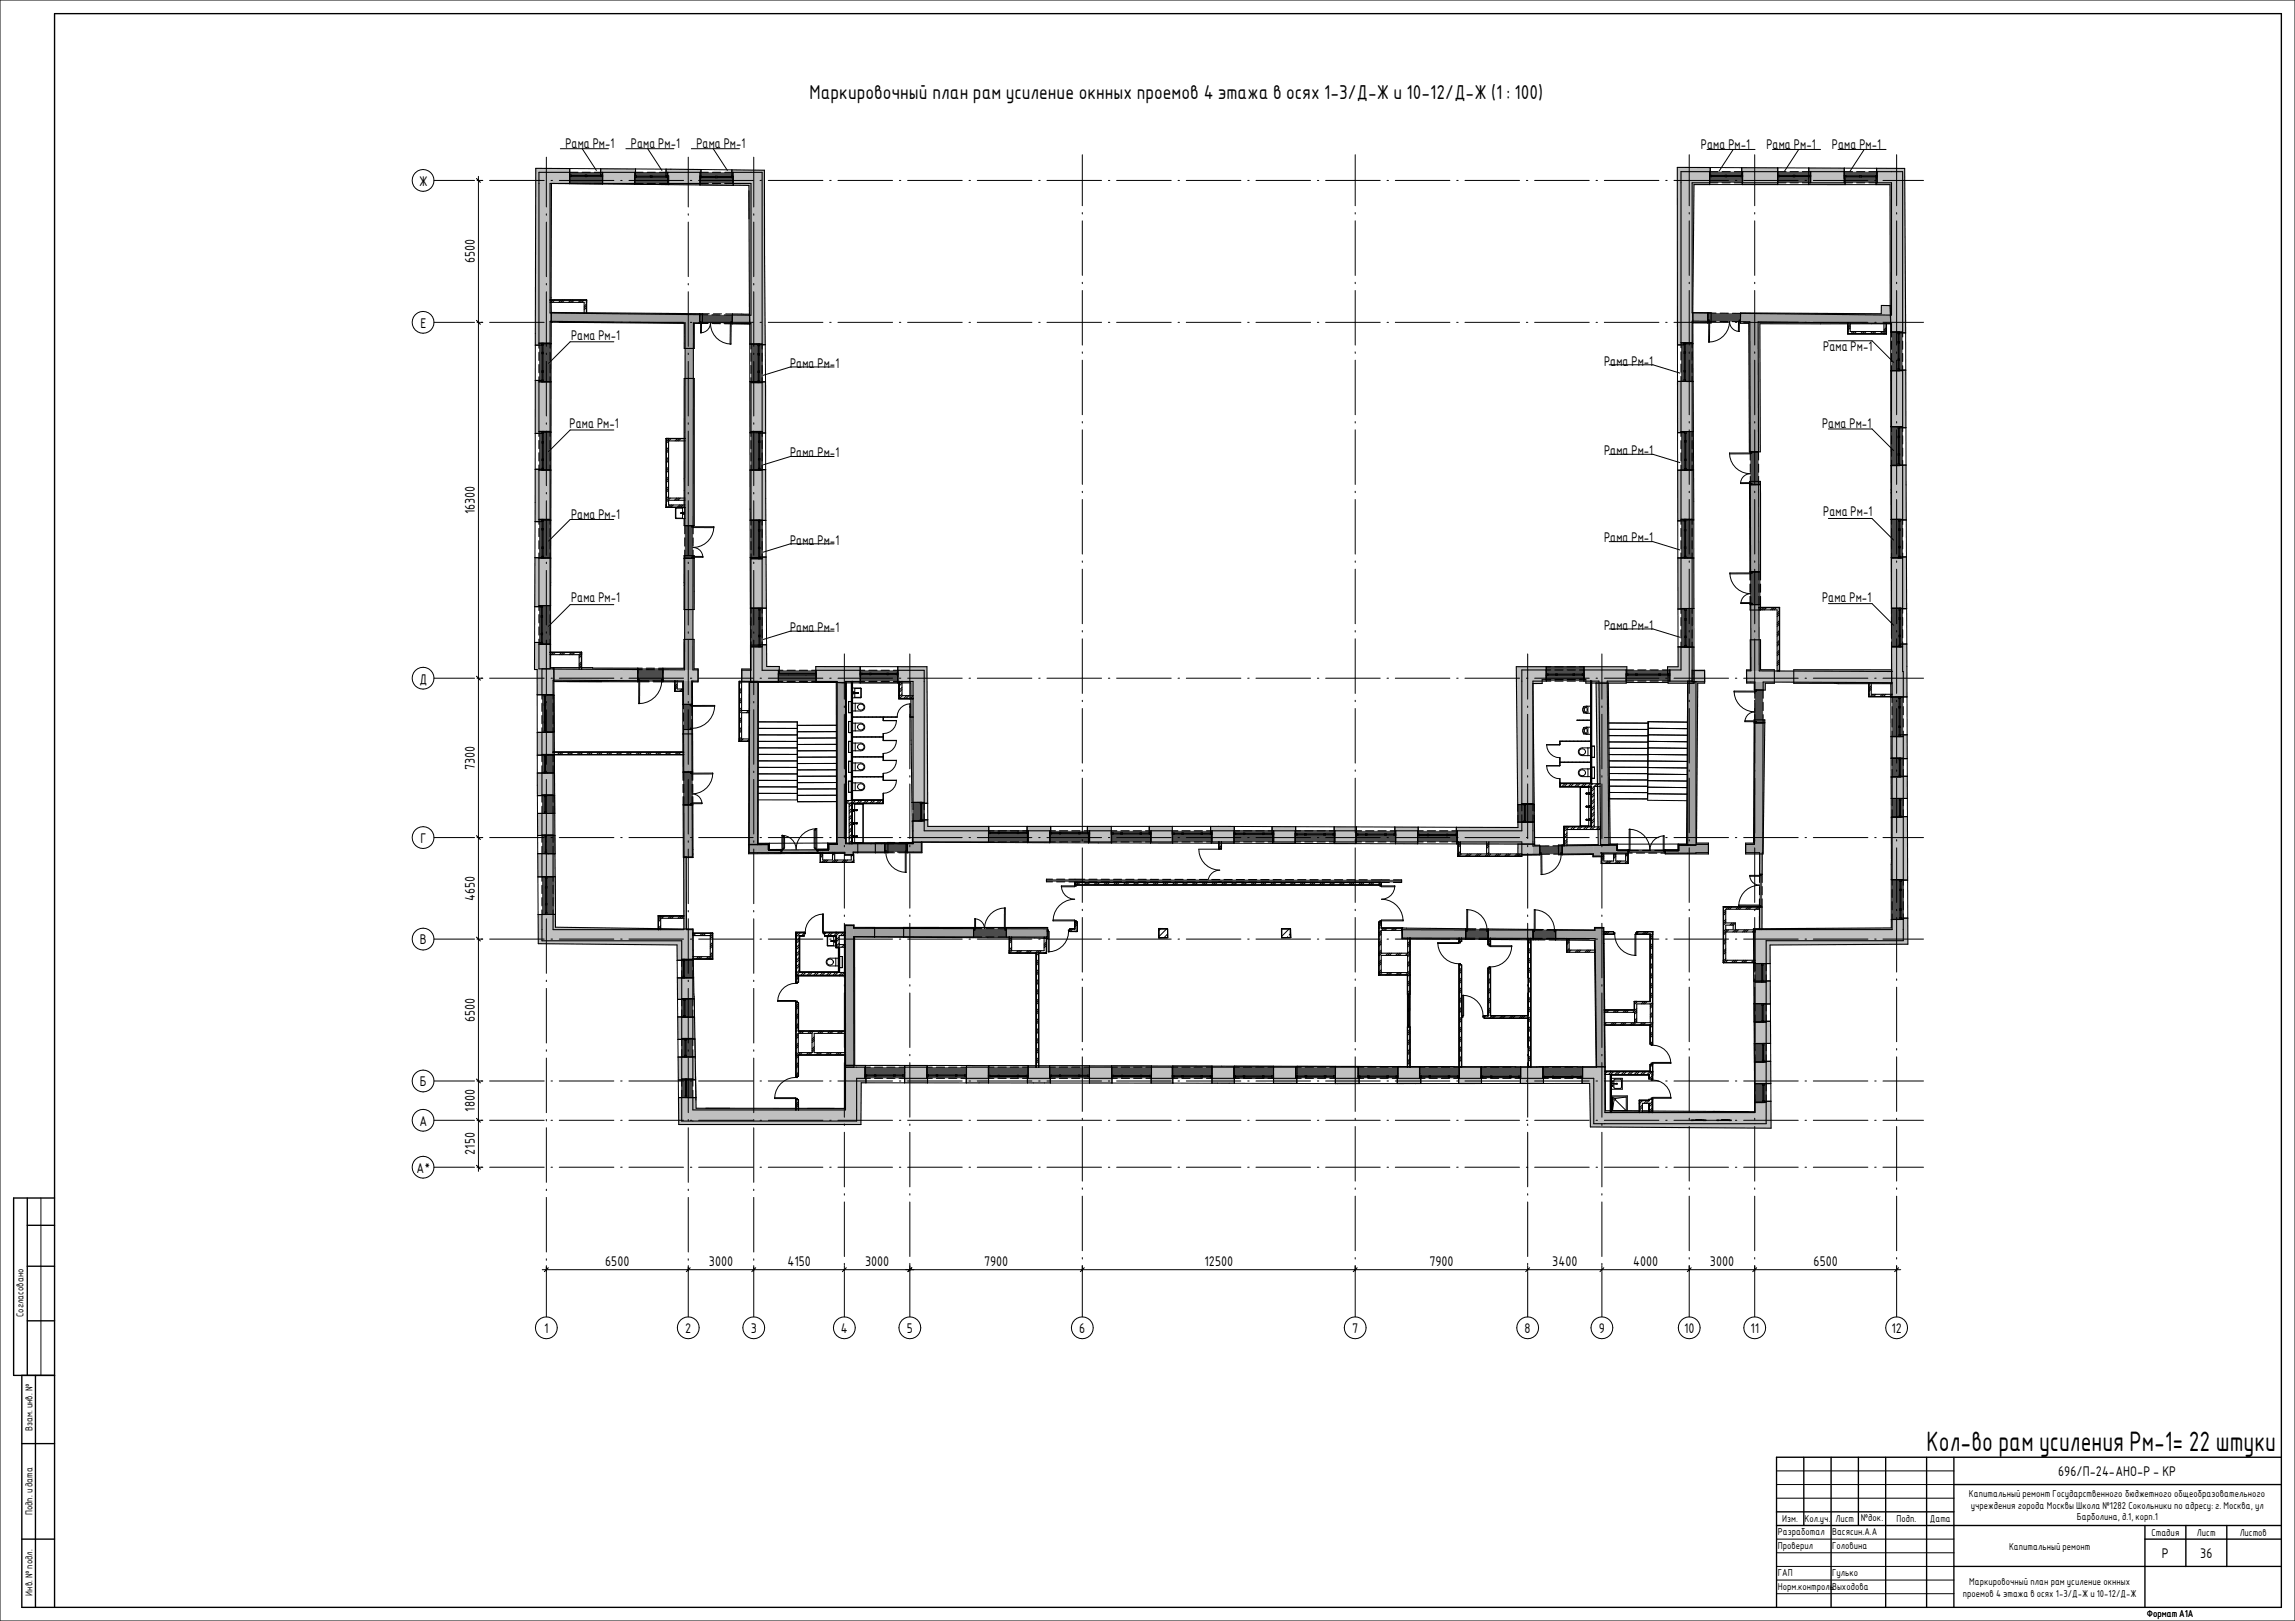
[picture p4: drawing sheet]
<svg xmlns="http://www.w3.org/2000/svg" width="841mm" height="594mm" viewBox="0 0 841 594" stroke-linecap="round" stroke-linejoin="round" font-family="sans-serif">
<defs><g id="words">
<text font-size="9.9" x="706.1" y="531.9">Кол-во рам усиления Рм-1= 22 штуки</text>
<text font-size="7.1" x="296.7" y="36.2">Маркировочный план рам усиление окнных проемов 4 этажа в осях 1-3/Д-Ж и 10-12/Д-Ж (1 : 100)</text>
<g font-size="4.9">
<text x="207.2" y="54.3">Рама Рм-1</text>
<text x="231.2" y="54.3">Рама Рм-1</text>
<text x="255.2" y="54.3">Рама Рм-1</text>
<text x="623.4" y="54.6">Рама Рм-1</text>
<text x="647.4" y="54.6">Рама Рм-1</text>
<text x="671.4" y="54.6">Рама Рм-1</text>
<text x="153.6" y="68.1">Ж</text>
<text x="174" y="96.5" transform="rotate(-90 174 96.5)">6500</text>
<text x="154.1" y="120.1">Е</text>
<text x="209.3" y="124.6">Рама Рм-1</text>
<text x="668.2" y="128.8">Рама Рм-1</text>
<text x="289.6" y="134.8">Рама Рм-1</text>
<text x="587.9" y="134">Рама Рм-1</text>
<text x="208.7" y="156.9">Рама Рм-1</text>
<text x="667.8" y="156.8">Рама Рм-1</text>
<text x="289.6" y="167.6">Рама Рм-1</text>
<text x="587.9" y="166.8">Рама Рм-1</text>
<text x="174" y="188.5" transform="rotate(-90 174 188.5)">16300</text>
<text x="209.3" y="190.1">Рама Рм-1</text>
<text x="668.2" y="189">Рама Рм-1</text>
<text x="289.6" y="199.6">Рама Рм-1</text>
<text x="587.9" y="198.8">Рама Рм-1</text>
<text x="209.3" y="220.6">Рама Рм-1</text>
<text x="667.8" y="220.5">Рама Рм-1</text>
<text x="289.6" y="231.6">Рама Рм-1</text>
<text x="587.9" y="230.8">Рама Рм-1</text>
<text x="153.8" y="250.5">Д</text>
<text x="174" y="282.2" transform="rotate(-90 174 282.2)">7300</text>
<text x="154.1" y="308.9">Г</text>
<text x="174" y="330.1" transform="rotate(-90 174 330.1)">4650</text>
<text x="153.9" y="346.1">В</text>
<text x="174" y="374.6" transform="rotate(-90 174 374.6)">6500</text>
<text x="153.9" y="398.1">Б</text>
<text x="174" y="407.5" transform="rotate(-90 174 407.5)">1800</text>
<text x="153.8" y="412.5">А</text>
<text x="174" y="423.3" transform="rotate(-90 174 423.3)">2150</text>
<text x="152.7" y="429.7">А*</text>
<text x="221.8" y="464">6500</text>
<text x="259.8" y="464">3000</text>
<text x="288.6" y="464">4150</text>
<text x="317" y="464">3000</text>
<text x="360.6" y="464">7900</text>
<text x="441.5" y="464">12500</text>
<text x="523.8" y="464">7900</text>
<text x="568.9" y="464">3400</text>
<text x="598.5" y="464">4000</text>
<text x="626.7" y="464">3000</text>
<text x="664.7" y="464">6500</text>
<text x="199.4" y="488.4">1</text>
<text x="251.1" y="488.4">2</text>
<text x="275.1" y="488.4">3</text>
<text x="308.2" y="488.4">4</text>
<text x="332.3" y="488.4">5</text>
<text x="395.5" y="488.4">6</text>
<text x="495.5" y="488.4">7</text>
<text x="558.7" y="488.4">8</text>
<text x="585.9" y="488.4">9</text>
<text x="617.2" y="488.4">10</text>
<text x="641.5" y="488.4">11</text>
<text x="693.2" y="488.4">12</text>
<text x="754.3" y="541">696/П-24-АНО-Р - КР</text>
<text x="792.3" y="570.9">Р</text>
<text x="806.4" y="570.9">36</text>
</g>
<g font-size="3.5">
<text x="8.6" y="482.7" transform="rotate(-90 8.6 482.7)">Согласовано</text>
<text x="11.9" y="524.5" transform="rotate(-90 11.9 524.5)">Взам. инв. №</text>
<text x="721.6" y="548.7">Капитальный ремонт Государственного бюджетного общеобразовательного</text>
<text x="11.9" y="555.3" transform="rotate(-90 11.9 555.3)">Подп. и дата</text>
<text x="653.2" y="557.7">Изм.</text>
<text x="661.3" y="557.7">Кол.уч.</text>
<text x="672.7" y="557.7">Лист</text>
<text x="682" y="557.5">№док.</text>
<text x="695" y="557.7">Подп.</text>
<text x="707.3" y="557.7">Дата</text>
<text x="722.2" y="552.9">учреждения города Москвы Школа №1282 Сокольники по адресу: г. Москва, ул</text>
<text x="761.1" y="557.1">Барболина, д.1, корп.1</text>
<text x="651.6" y="562.7">Разработал</text>
<text x="671.4" y="562.7">Васясин.А.А</text>
<text x="788.5" y="563">Стадия</text>
<text x="805.2" y="563">Лист</text>
<text x="820.8" y="563">Листов</text>
<text x="651.6" y="567.7">Проверил</text>
<text x="671.4" y="567.7">Головина</text>
<text x="736.3" y="568.1">Капитальный ремонт</text>
<text x="651.6" y="577.7">ГАП</text>
<text x="671.4" y="577.7">Гулько</text>
<text x="721.7" y="580.9">Маркировочный план рам усиление окнных</text>
<text x="11.9" y="584.8" transform="rotate(-90 11.9 584.8)">Инв. № подл.</text>
<text x="651.6" y="582.7">Норм.контрольВыходова</text>
<text x="719.3" y="585.1">проемов 4 этажа в осях 1-3/Д-Ж и 10-12/Д-Ж</text>
<text x="786.8" y="592.7">Формат А1А</text>
</g>
</g></defs>
<g fill="#c0c0c0">
<path d="M253.9 406.8h60v4h-60z"/>
<path d="M309.9 391.1h4v15.7h-4z"/>
<path d="M584.1 395.2h4.1v16.6h-4.1z"/>
<path d="M588.2 407.7h55v4.1h-55z"/>
<path d="M647.3 340.7h50.2v4.1h-50.2z"/>
<path d="M198.6 340.7h55.3v4.1h-55.3z"/>
<path d="M580 390.9l-.2 6.2h2.8l.3 15.9 66.2 .5-.1-9.9h-2.4v.5h-3.5v3.3l-54.7-.3-.1-16.1zM248.7 402.3v9.8h66.8l.1-15.3h1.8l-.2-6.3-7.7-.1v15.8l-54.4-.1-.1-3.8zM643 389.3v7.8h6l-.1-8.2zM489.4 390.8v6.3h8.7v-2.6h-.3v-3.7zM512.3 390.9l-.2 6.2h8.6v-2.6h-.4l.1-3.6zM534.8 390.9l-.2 6.2h8.3v-6.2zM466.7 390.8v6.3h8.6v-6.3zM557.3 391l-.1 6.1h8.5l-.2-6.2zM444.2 390.7v6.3h8.2v-6.3zM422 390.7l-.1 6.2h7.9v-6.2zM399.3 390.6v6.3h8.2l-.1-6.3zM376.8 390.6l-.3 6.3h8.4l-.2-6.3zM354.2 390.5l-.1 6.4h8.2l.1-6.4zM331.6 390.5l-.1 6.3 8.4 .1-.1-6.4zM248.5 387.4l.1 8.4 6.3-.1-.1-8.4zM642.8 374.5l.1 8 6-.1v-8.1zM248.4 372.7v8.2l6.3-.1-.2-8.1zM642.7 359.5l.1 8.3 6 .1v-8.4zM248.2 358.4l.1 7.9 6.1-.2-.2-7.8zM642.6 340.3l.1 12.8h6v-6.8l50.5-.3v-9.5h-2.4v.5h-3.7v3.1zM197.2 335.2l.1 10.6 50.8 .5 .1 5.6h5.9l-.1-11.5-50.4-.6-.1-4.7zM693.1 299.5v22.9l6 .1-.1-23.2zM197.1 312.8v8.6l6.4-.1-.1-8.4zM533.7 303.2l.2 6.1 28.5 .1-.1-8.1h-6v2zM511.2 303.1l.2 6.1h8.1l.2-6.1zM488.9 303l.1 6.2h7.9l.2-6.2zM466.2 302.9l.2 6.2h8.2l.2-6.1zM443.7 302.9v2.4h.3l-.1 3.7 8.3 .1 .2-6.2zM421.2 302.9v2.3h.5l-.1 3.8h8.1l-.1-6.1zM398.5 302.9v2.2h.4v3.8h8.5l-.1-6zM376.4 302.9l.1 5.9h8.2l.4-5.9zM334.3 300.9l.1 7.8 27.9 .1 .1-5.9h-22.4v-2.5l-2.1 .1v.4zM197 298.1v8.1h6.4l-.1-8.1zM555.7 244.3l.5 50.6 6.1-.1-.5-44.3h3.4v-1.4h1.5v-4.8zM329 244.3v6h4.8l.4 43.8h3.6v.3h2.2l-.3-50.1zM693.1 284.8v7.8h5.9v-8.1zM196.9 283.3v8.3l6.4-.1-.1-8.2zM693 269.9v8l6 .1-.1-8.7h-2.4v.6zM196.9 268.4v8.4h6.3l-.1-8.6zM693.2 236.9l.1 13.6h-.4l.1 4.9h5.9l-.1-19.4h-2.2v.9zM195.9 235.4v10h1v9.2l6.1 .2v-10.1h-1.2v-8.6h-3.5v-.6zM615 237.1v7.3h-3.9l.2 6h9.5v-13.2zM580.5 244.3v4.7h.7v1.4h14.8l.2-6zM299 244.3l.1 5.8 16.3 .2-.2-6zM275 236.4l.1 13.7h10.2v-3.3h.3v-2.5h-4.6l-.1-8zM614.9 204.5v18.7l5.9-.2v-18.5zM693.1 204.4l.1 18.5 5.6 .2-.1-19zM274.9 204.3l.1 18.6h5.9l-.2-18.8zM196 204.4v17.9h2.3v-.3h3.5l.1-17.5zM196.1 172v19.2h2.5v-.6h3.3v-18.3zM614.8 172.3l.1 18.6h2.4v-.4h3.4v-18.3zM274.8 172.3l.1 18.3 5.8 .1-.1-18.6zM693 170.7v19.7l5.6 .1-.1-20.1zM196.2 139.4v19.4h2.5v-.4h3.2l.1-18.5h-3.4v-.5zM274.8 139.8v18.8l5.8 .1v-18.8zM614.8 139.8v18.8h2.5v-.4h3.3l-.1-18.4zM692.9 135.9l.1 20.5h3.2v.4h2.3l-.1-21.2zM196.3 61.7l-.1 64.8h2.4v-.5h3.4l.1-58.8 6.7 .1v-5.5zM614.7 61.3l.1 65.1h2.3v-.4h3.3l.4-58.4 5.8 .1 .2-6.3zM268.2 62.3v2.3h.5v3.3h5.8l.3 58.2 5.6 .2-.3-63.9zM687.8 61.7l-.3 6h5.2l.2 54 5.5 .3-.4-60.3zM244.1 62v2.4h1l-.1 3.3 11.5 .1 .1-3.3h.3v-2.4zM662.9 61.6v6.1h13.3v-2.2h-.3v-3.9zM638.3 61.5l.2 6.2h13v-6.2zM220.1 61.8v2.4h.7v3.2l11.8 .1 .3-5.6z"/>
<path d="M570.1 340.7v3.8l14.2 .1 .7 46.4h3.3l-.5-51.1h-3.4l-.1 .9zM309.5 339v51.4l3.7 .1v-47.1h7.3v-3.5h-7.5v-.9zM545.4 340.4v3.9l16.5 .1v-3.8zM513.7 340.1l.1 3.9 23.3 .2v-3.8zM356.8 340.3h.4l.1 .6h-.5zM331.2 339.9v3.6l52.9 .4-.1-2.5h-.2l.2-1.5h-15.6v.4h-.3v-.4h-10.6v.4h-.3v-.4zM424.7 340.3v3.5l3.3-.1-.1-3.4zM469.7 340.4h3.2v3.2h-3.2zM469.6 340.4l.1 3.3 3.4-.1-.1-3.3zM424.7 340.4h3.2v3.2h-3.2zM368.4 340.3h.4v.6h-.5zM250.4 295v19.3h3.6l-.1-19.4zM584.9 250.3l.8 59.2-13.2 .2 .1 3.5 11.2-.1v.9h3.3v-1.1l9.6 .1v-1.5h-3.9v-2.1h-2.7l-.7-59zM306.5 250.1l.1 58.9h-3.2v2.3h-3.6v1.5l9.7-.1v.7h3.2v-.9h1.7v-3.5h-4.3l.1-58.7zM556.3 309.3v4.1l8-.1v-3.5h-1.9v-.4zM642.8 264.9l-.2 44.1h-2.9v4h6.4l.7-48.1zM620.8 245.7v4.7h-2.3l-.4 58.9h-3.1v2.2h-4.7v1.5h15.8v-4h-4.4l.5-58.6h2.5v-4.8zM271.8 245.2v4.8h2.7l-.1 62.9 11.8-.1v-1.5h-4.3v-2.3l-4 .1v-59h-2.8v-4.9zM332.5 308.7v3.8h5.4v-3.8zM320.8 309v3.5h3.4v-3.5zM250.2 269l.1 14 3.6-.1-.1-13.9zM250.7 234.3l-.1 10.6h-7.7v5h7.3v8.3l3.6-.1v-8.2h2v-4.8h-1.4v-10.8zM641.4 234.5l.1 11h-1.4v4.8h2.8v2.6h4l.1-2.5h3.3v-5h-5.1v-10.9zM657.4 245.4v5l35.9 .1-.1-5zM203 244.7v5.1l30.7 .1v-5zM641.4 221.6v2h3.8v-2zM250.7 204.6v18.8h3.7v-18.8zM641.2 177.6l.1 32h3.9v-32zM250.7 138.7v47.4h.3l-.3 6.5h3.7v-53.9zM637.9 114.7v3.8h3l.2 47.1h4l-.1-47 47.9 .1-.2-6.7-3.2-.1-.1 3.1zM202 114.5v3.6l48.8 .4v9.2h3.6v-9.2h2v-3.5zM268.4 115.1v3.6l6.4 .1-.1-3.7zM620.4 114.6v3.7l5.4 .1 .1-3.8z"/>
<path d="M580 391.1v4.1h8.2v-4.1zM557.3 391.1v4.1h8.1v-4.1zM534.8 391.1v4.1h7.9v-4.1zM512.3 391.1v4.1h7.9v-4.1zM489.4 391.1v4.1h8.3v-4.1zM466.7 391.1v4.1h8.1v-4.1zM444.2 391.1v4.1h8v-4.1zM422 391.1v4.1h7.6v-4.1zM399.3 391.1v4.1h8.1v-4.1zM376.8 391.1v4.1h7.9v-4.1zM354.2 391.1v4.1h8v-4.1zM331.5 391.1v4.1h8.1v-4.1zM313.9 391.1v4.1h3.1v-4.1z"/>
<path d="M643.2 403.9v7.9h4.1v-7.9zM643.2 389.2v7.9h4.1v-7.9zM643.2 374.6v7.8h4.1v-7.8zM643.2 359.9v7.9h4.1v-7.9zM643.2 340.7v12.4h4.1v-12.4z"/>
<path d="M688 62.9v4.1h5.2v-4.1zM663.6 62.9v4.1h12.3v-4.1zM638.6 62.9v4.1h12.9v-4.1zM616.1 62.9v4.1h10.5v-4.1z"/>
<path d="M616.1 237.2v8.3h4v-8.3zM616.1 204.5v18.5h4v-18.5zM616.1 172.3v18h4v-18zM616.1 139.8v18.3h4v-18.3zM616.1 67v58.6h4v-58.6z"/>
<path d="M329.1 245.7v4h9.6v-4zM299.1 245.7v4h16.1v-4zM275.2 245.7v4h10.1v-4z"/>
<path d="M275.2 237.1v8.6h4.1v-8.6zM275.2 204.8v18.1h4.1v-18.1zM275.2 172.3v18.3h4.1v-18.3zM275.2 140.2v17.9h4.1v-17.9zM275.2 63.2v62.9h4.1v-62.9z"/>
<path d="M268.6 63.2v4h6.6v-4zM244.7 63.2v4h11.9v-4zM220.9 63.2v4h11.7v-4zM197.5 63.2v4h11.3v-4z"/>
<path d="M197.5 236.1v9h4.1v-9zM197.5 204.5v17.4h4.1v-17.4zM197.5 172.3v18h4.1v-18zM197.5 139.9v18.2h4.1v-18.2zM197.5 67.2v58.6h4.1v-58.6z"/>
<path d="M249.8 402.2v8.6h4.1v-8.6zM249.8 387.4v8h4.1v-8zM249.8 372.8v7.8h4.1v-7.8zM249.8 358.4v7.6h4.1v-7.6zM249.8 344.8v6.8h4.1v-6.8z"/>
<path d="M612 245.5v4.1h8.1v-4.1zM580.5 245.5v4.1h15.5v-4.1zM557.7 245.5v4.1h9v-4.1z"/>
<path d="M693.4 336.9v3.8h4.1v-3.8zM693.4 299.4v23h4.1v-23zM693.4 284.7v7.9h4.1v-7.9zM693.4 270v7.9h4.1v-7.9zM693.4 246.1v9.3h4.1v-9.3z"/>
<path d="M693.2 237.1v9h4.1v-9zM693.2 204.5v18.4h4.1v-18.4zM693.2 170.5v19.8h4.1v-19.8zM693.2 135.8v20.6h4.1v-20.6zM693.2 62.9v58.8h4.1v-58.8z"/>
<path d="M198.6 335.1v5.6h4.1v-5.6zM198.6 312.8v8.5h4.1v-8.5zM198.6 298.1v7.9h4.1v-7.9zM198.6 283.3v8h4.1v-8zM198.6 268.4v8.1h4.1v-8.1zM198.6 245.1v9.5h4.1v-9.5z"/>
<path d="M334.6 300.9v3.6h4.1v-3.6zM334.6 249.7v44.4h4.1v-44.4z"/>
<path d="M534.1 304.5v4.1h27.7v-4.1zM511.5 304.5v4.1h8.1v-4.1zM489.2 304.5v4.1h7.8v-4.1zM466.8 304.5v4.1h7.9v-4.1zM444.2 304.5v4.1h8v-4.1zM421.8 304.5v4.1h7.8v-4.1zM399.3 304.5v4.1h8v-4.1zM376.8 304.5v4.1h8v-4.1zM334.6 304.5v4.1h27.7v-4.1z"/>
<path d="M557.7 301.3v3.2h4.1v-3.2zM557.7 249.6v44.9h4.1v-44.9z"/>
</g>
<g fill="#4c4c4c">
<path d="M571.1 309.7h1.4l.1 2.7h-.5v.3l.5 .5-1.4 .1z"/>
<path d="M566.7 244.3h13.8v4.7l-13.8 .1z"/>
<path d="M556.2 294.9l6.1-.1v6.5h-6z"/>
<path d="M641.2 177.2v.4h.3v-.4zM641.2 176.4l.3 .8 .5-.1v.5h3.2v-1.2z"/>
<path d="M625.9 114.6v2.6h.4v.6h.3v.6h.5v-3.8zM625.9 117.8v.6h.3l.1-.6z"/>
<path d="M641.4 221.2v.4h.2v-.4zM641.6 210v.3h-.3l.1 10.5h.2v.4l.6-.1v.5h3v-12h-3.1v.4zM641.3 209.6v.4h.3v-.4z"/>
<path d="M642.9 263.8l.2 .7 .6-.1v.5h3.1v-1.1zM642.9 264.5l-.1 .4h.3v-.4z"/>
<path d="M562.3 340.9v.5h-.4v3l8.2 .1v-3.1h-.5l.1-.5 .4-.2-7.5-.1v.3zM561.9 340.6v.3h.4v-.3z"/>
<path d="M537.9 340.4v.4h-.4l.1 .6h-.5v2.8l8.3 .1v-2.9h-.5l.1-.6h.4v-.4zM537.1 340.4v.4h.4v-.4z"/>
<path d="M324.2 309v2.7h.5l-.1 .6h-.4v.2h1.2v-3.8zM332 311.9l.1 .4zM332.1 312.3v.2h.4v-.2zM332 308.7v3h.5v-3z"/>
<path d="M253.6 282.9v.4h.3v-.4zM250.3 283l.1 12h2.7v-.5l.6 .1v-.4h.2v-10.5h-.3v-.4l-.5 .1v-.4zM253.7 294.6l.2-.1zM253.7 294.6v.4l.2-.1v-.3z"/>
<path d="M233.7 244.9v4h.5l-.1 .6h.3v.4h8.5v-.4h-.4l-.1-.5h.5v-4.1zM233.7 249.5v.4h.4v-.4z"/>
<path d="M254 204.2v.4h.4v-.4zM254 203.6v.3h.4v-.3zM250.7 203.6v1h2.7v-.4h.6v-.6z"/>
<path d="M256.4 115v2.8h.5l-.1 .6 .6 .1 .1-3.5zM256.4 118.4l.4 .1z"/>
</g>
<g fill="#fff">
<path d="M595.8 313h.8v3.4h-.8z"/>
<path d="M587 315.6h8.8v.8h-8.8z"/>
<path d="M591.4 312.9h.8v2.7h-.8z"/>
<path d="M587 314h.8v1.6h-.8z"/>
<path d="M587 312.9h.8v1.1h-.8z"/>
<path d="M300.7 312.4h.8v3.6h-.8z"/>
<path d="M301.5 315.2h11.3v.8h-11.3z"/>
<path d="M305.1 312.4h.8v2.8h-.8z"/>
<path d="M312 313.2h.8v2h-.8z"/>
<path d="M534.4 313h23.3v.8h-23.3z"/>
<path d="M534.4 308.6h.8v4.4h-.8z"/>
<path d="M544.8 308.6h.8v4.4h-.8z"/>
<path d="M271 270.8h3.7v.8h-3.7z"/>
<path d="M271 249.7h.8v21.1h-.8z"/>
<path d="M271.8 260.4h2.9v.8h-2.9z"/>
</g>
<g fill="#4c4c4c">
<path d="M474.8 391.1h14.6v4.1h-14.6z"/>
<path d="M452.2 391.1h14.5v4.1h-14.5z"/>
<path d="M429.6 391.1h14.6v4.1h-14.6z"/>
<path d="M407.4 391.1h14.6v4.1h-14.6z"/>
<path d="M384.7 391.1h14.6v4.1h-14.6z"/>
<path d="M497.7 391.1h14.6v4.1h-14.6z"/>
<path d="M317 391.1h14.5v4.1h-14.5z"/>
<path d="M339.6 391.1h14.6v4.1h-14.6z"/>
<path d="M362.2 391.1h14.6v4.1h-14.6z"/>
<path d="M520.2 391.1h14.6v4.1h-14.6z"/>
<path d="M542.7 391.1h14.6v4.1h-14.6z"/>
<path d="M565.4 391.1h14.6v4.1h-14.6z"/>
<path d="M643.2 397.1h4.1v6.8h-4.1z"/>
<path d="M643.2 382.4h4.1v6.8h-4.1z"/>
<path d="M643.2 367.8h4.1v6.8h-4.1z"/>
<path d="M643.2 353.1h4.1v6.8h-4.1z"/>
<path d="M693.4 322.4h4.1v14.5h-4.1z"/>
<path d="M693.4 292.6h4.1v6.8h-4.1z"/>
<path d="M693.4 277.9h4.1v6.8h-4.1z"/>
<path d="M693.4 255.4h4.1v14.6h-4.1z"/>
<path d="M616.1 158.1h4v14.2h-4z"/>
<path d="M616.1 125.6h4v14.2h-4z"/>
<path d="M616.1 190.3h4v14.2h-4z"/>
<path d="M616.1 223h4v14.2h-4z"/>
<path d="M675.9 62.9h12.1v4.1h-12.1z"/>
<path d="M651.5 62.9h12.1v4.1h-12.1z"/>
<path d="M626.6 62.9h12v4.1h-12z"/>
<path d="M334.6 294.1h4.1v6.8h-4.1z"/>
<path d="M275.2 222.9h4.1v14.2h-4.1z"/>
<path d="M275.2 190.6h4.1v14.2h-4.1z"/>
<path d="M275.2 158.1h4.1v14.2h-4.1z"/>
<path d="M275.2 126.1h4.1v14.1h-4.1z"/>
<path d="M285.3 245.7h13.8v4h-13.8z"/>
<path d="M315.2 245.7h13.9v4h-13.9z"/>
<path d="M256.6 63.2h12v4h-12z"/>
<path d="M232.6 63.2h12.1v4h-12.1z"/>
<path d="M208.8 63.2h12.1v4h-12.1z"/>
<path d="M197.5 158.1h4.1v14.2h-4.1z"/>
<path d="M197.5 125.8h4.1v14.1h-4.1z"/>
<path d="M197.5 190.3h4.1v14.2h-4.1z"/>
<path d="M197.5 221.9h4.1v14.2h-4.1z"/>
<path d="M198.6 254.6h4.1v13.8h-4.1z"/>
<path d="M198.6 276.5h4.1v6.8h-4.1z"/>
<path d="M198.6 291.3h4.1v6.8h-4.1z"/>
<path d="M198.6 306h4.1v6.8h-4.1z"/>
<path d="M198.6 321.3h4.1v13.8h-4.1z"/>
<path d="M249.8 366h4.1v6.8h-4.1z"/>
<path d="M249.8 351.6h4.1v6.8h-4.1z"/>
<path d="M249.8 380.6h4.1v6.8h-4.1z"/>
<path d="M249.8 395.4h4.1v6.8h-4.1z"/>
<path d="M557.7 294.5h4.1v6.8h-4.1z"/>
<path d="M596 245.5h16v4.1h-16z"/>
<path d="M566.7 245.5h13.8v4.1h-13.8z"/>
<path d="M693.2 222.9h4.1v14.2h-4.1z"/>
<path d="M693.2 190.3h4.1v14.2h-4.1z"/>
<path d="M693.2 156.4h4.1v14.1h-4.1z"/>
<path d="M693.2 121.7h4.1v14.1h-4.1z"/>
<path d="M519.6 304.5h14.5v4.1h-14.5z"/>
<path d="M474.7 304.5h14.5v4.1h-14.5z"/>
<path d="M497 304.5h14.5v4.1h-14.5z"/>
<path d="M452.2 304.5h14.6v4.1h-14.6z"/>
<path d="M429.6 304.5h14.6v4.1h-14.6z"/>
<path d="M407.3 304.5h14.5v4.1h-14.5z"/>
<path d="M384.8 304.5h14.5v4.1h-14.5z"/>
<path d="M362.3 304.5h14.5v4.1h-14.5z"/>
</g>
<g fill="#fff">
<path d="M631.7 351.9h11.5v.8h-11.5z"/>
<path d="M631.7 332.4h.8v19.5h-.8z"/>
<path d="M632.5 332.4h12.3v.8h-12.3z"/>
<path d="M632.5 340.8h10.7v.8h-10.7z"/>
<path d="M632.5 338.2h3.5v.8h-3.5z"/>
<path d="M635.2 339h.8v1.8h-.8z"/>
<path d="M604.8 342.3h.8v25.6h-.8z"/>
<path d="M588 374.8h16.8v.8h-16.8z"/>
<path d="M587.9 370.2h11.1v.8h-11.1z"/>
<path d="M599 371h.8v3.8h-.8z"/>
<path d="M599.8 367.1h5v.8h-5z"/>
<path d="M599 367.1h.8v3.9h-.8z"/>
<path d="M604.8 367.9h.8v6.9h-.8z"/>
<path d="M588.2 392.8h2.1v1h-2.1z"/>
<path d="M601 404.3h.9v3.4h-.9z"/>
<path d="M601 403.4h3.5v.9h-3.5z"/>
<path d="M590.3 392.8h15.1v1h-15.1z"/>
<path d="M599.9 341.5v.8h5.7v-.8zM587.6 341.5v.8h3.8v-.8z"/>
<path d="M604.8 390.1v2.7h.8v-2.7zM604.8 374.8v7.8h.8v-7.8z"/>
<path d="M604.5 402.9v4.8h.9v-4.8zM604.5 393.8v1.6h.9v-1.6z"/>
</g>
<path d="M644.8 332.4v8.3h1v-8.3zM644.9 312.5v7.9h.9v-7.9z" fill="#a0a0a0"/>
<g fill="#fff">
<path d="M573.3 303h1v6.9h-1z"/>
<path d="M574.3 303h9v1h-9z"/>
<path d="M583.3 288.2h.9v14.8h-.9z"/>
<path d="M571.8 287.2h11.6v1h-11.6z"/>
<path d="M583.4 287.2h3v1h-3z"/>
<path d="M571.6 271.6l11.3 .1z"/>
<path d="M571.7 279.3l11.2 .1z"/>
<path d="M578 263.9l4.9 .1z"/>
<path d="M583.3 303h3.2v1h-3.2z"/>
<path d="M311.2 294.3h1v14.9h-1z"/>
<path d="M312.2 293.4h11.3v.9h-11.3z"/>
<path d="M309.9 293.4h2.3v.9h-2.3z"/>
<path d="M312.4 270l11.2 .1z"/>
<path d="M312.4 277.3l11.2 .1z"/>
<path d="M312.4 284.6l11.2 .1z"/>
<path d="M329.6 255h5v.9h-5z"/>
<path d="M329.6 249.7h1v5.3h-1z"/>
<path d="M247.4 252.5h3.1v.8h-3.1z"/>
<path d="M247.4 249.5h.8v3h-.8z"/>
<path d="M244.2 160.8h.8v24.3h-.8z"/>
<path d="M245 160.8h6v.8h-6z"/>
<path d="M307.7 346.2h2.1v.9h-2.1z"/>
<path d="M306.6 342.9h.9v3.3h-.9z"/>
<path d="M260.3 342.1h.8v9.3h-.8z"/>
<path d="M253.9 350.6h6.4v.8h-6.4z"/>
<path d="M253.9 342.1h6.4v.8h-6.4z"/>
<path d="M241.3 335.7h.8v5h-.8z"/>
<path d="M242.1 335.7h8.5v.8h-8.5z"/>
<path d="M306.6 341.9h3.2v1h-3.2z"/>
<path d="M307.7 356.4h2.1v1h-2.1z"/>
<path d="M291.7 385.8h18.2v.8h-18.2z"/>
<path d="M291.7 377.9h.8v7.9h-.8z"/>
<path d="M292.5 377.9h17.4v.8h-17.4z"/>
<path d="M291.9 342.9h1v13.5h-1z"/>
<path d="M297.6 378.7h.8v7.1h-.8z"/>
<path d="M201.6 110h13.3v.8h-13.3z"/>
<path d="M214.1 110.8h.8v4.1h-.8z"/>
<path d="M201.6 239.1h11.4v.8h-11.4z"/>
<path d="M212.2 239.9h.8v5.4h-.8z"/>
<path d="M571.6 285.4l.1 1.6zM571.6 277.7l.1 2.9zM571.6 271.7l.1 1.2z"/>
<path d="M333.6 262.7l1 .1zM312.4 262.7l16.4 .1z"/>
<path d="M323.6 290.7l.1 2.4zM323.6 283.4l.1 2.5zM323.6 276.1l.1 2.5zM323.6 268.8l.1 2.5zM323.6 262.8l.1 1.2z"/>
<path d="M302.2 341.9v1h4.4v-1zM291.9 341.9v1h2.8v-1z"/>
<path d="M291.7 367.4v10.5h.8v-10.5zM291.7 357.4v2.5h.8v-2.5z"/>
<path d="M291.7 403v3.8h.8v-3.8zM291.7 386.6v7.8h.8v-7.8z"/>
</g>
<path d="M250.5 314h1l.1 26.7h-1z" fill="#a0a0a0"/>
<g fill="#fff">
<path d="M379.8 349.2h.8v41.9h-.8z"/>
<path d="M575.1 348.2h9.5v.8h-9.5z"/>
<path d="M382.6 343.4h.8v5.8h-.8z"/>
<path d="M370 348.4h12.6v.8h-12.6z"/>
<path d="M370 343.4h.8v5h-.8z"/>
<path d="M505.4 349.3h10.5v.8h-10.5z"/>
<path d="M505.4 340.2h.8v9.1h-.8z"/>
<path d="M574.3 343.9h.8v5.1h-.8z"/>
<path d="M392 340.5h2v.8h-2z"/>
<path d="M394 337.9v3.4h.8v-3.4zM394 323.5v.8h.8v-.8z"/>
</g>
<g fill="#4c4c4c">
<path d="M383.5 322.2h10.5v1h-10.5z"/>
<path d="M394 322.2l112.2 .2v1l-112.2-.2z"/>
<path d="M506.2 322.4l7.5 .1v.9h-7.5z"/>
</g>
<g fill="#fff">
<path d="M506.2 340.2h7.8v.8h-7.8z"/>
<path d="M515.9 343.8h.8v13.4h-.8z"/>
<path d="M505.4 356.4h10.5v.8h-10.5z"/>
<path d="M505.4 350.1h.8v6.3h-.8z"/>
<path d="M446.8 308.6h.8v2.5h-.8z"/>
<path d="M560.1 343.9h.8v47.2h-.8z"/>
<path d="M644.7 222.7h7.4v.8h-7.4z"/>
<path d="M651.3 223.5h.8v22.4h-.8z"/>
<path d="M685 254.4h8.4v.8h-8.4z"/>
<path d="M685 250.1h.8v4.3h-.8z"/>
<path d="M690.4 118.5h.8v3.8h-.8z"/>
<path d="M677.3 121.5h13.1v.8h-13.1z"/>
<path d="M677.3 118.3h.8v3.2h-.8z"/>
<path d="M202.7 275.7h47.8v.8h-47.8z"/>
<path d="M505.4 337.9v2.3h.8v-2.3zM505.4 323.5v.8h.8v-.8z"/>
<path d="M515.9 376.4v14.7h.8v-14.7zM515.9 357.2v7.2h.8v-7.2z"/>
<path d="M534.8 353.6v37.5h.8v-37.5zM534.8 343.8v1.3h.8v-1.3z"/>
<path d="M543.9 372.3v.8h16.2v-.8zM535.6 372.3l.1 .8z"/>
<path d="M545.4 354.8v17.5h.8v-17.5zM545.4 343.9v2.3h.8v-2.3z"/>
</g>
<g fill="#a0a0a0">
<path d="M586 249.6h3l.6 60.2h-3z"/>
<path d="M618.5 249.6l3.1 .2v62.9h-3.1z"/>
<path d="M561.8 310.1v3h2.5v-3.1zM572.5 310l.1 3 11.3-.1v-3.1z"/>
<path d="M639.7 309.5v3h3.3v-3zM621.6 309.5v3h4.5v-3z"/>
<path d="M643.1 264.9l-.1 47.6h3l.1-47.6zM643.1 249.9v3h3.1v-2.9z"/>
</g>
<path d="M641.7 245.9l51.7 .2v4.1l-51.7-.3z" fill="#c0c0c0"/>
<g fill="#a0a0a0">
<path d="M306.8 249.7h3.1v61h-.3v-1.4h-2.8z"/>
<path d="M274.7 249.7h3l-.1 62.8h-3z"/>
<path d="M277.6 309.4h4.1v3.1h-4.1z"/>
<path d="M334.6 308.6h3.1v3.7h-3.1z"/>
<path d="M641.6 221.6l.1 24.3h3v-24.3zM641.5 177.6l.1 32h3l-.1-32zM641.3 117.9l.1 47.7h3.1l-.2-47.6z"/>
<path d="M637.9 114.8v3.1l55.3 .6v-3zM620.1 114.6v3.1l5.8 .1v-3.1z"/>
<path d="M250.6 295l.1 19h3v-19zM250.5 267.4l.1 15.6 3-.1v-15.6zM250.4 249.6l.1 8.6 3-.1v-8.5z"/>
</g>
<path d="M271.8 245.6v4.1h3.4v-4.1zM253.9 245.5v4.1h1.9v-4.1z" fill="#c0c0c0"/>
<g fill="#a0a0a0">
<path d="M309.8 339.2h3l.1 51.9h-3z"/>
<path d="M584.5 340.2l3.1-.1 .6 51h-3.1z"/>
<path d="M309.6 311.5h3.1v1.7h-3.1z"/>
<path d="M268.4 115.5v3l6.8 .1v-3.1zM201.6 114.7v3.1l54.8 .6v-3.1z"/>
<path d="M368.8 340.4v3h15v-3zM312.8 340.2v3l44 .2v-3.1z"/>
<path d="M251 204.6l-.1 40.9h3l.1-40.9zM251.1 118.3l-.1 74.3h3l.1-74.3z"/>
</g>
<path d="M557.7 308.6h4.1v4.5h-4.1z" fill="#c0c0c0"/>
<g fill="#a0a0a0">
<path d="M332.5 309.2v3.1h2.1v-3.1zM309.9 309.2l-.3 2.3h3.1v.8h11.5v-3.1z"/>
<path d="M570.1 340.9v3l14.5 .1v-3.1zM545.4 340.8v3.1h16.5v-3zM514 340.7v3.1h23.1v-3z"/>
</g>
<g fill="#fff">
<path d="M424.7 340.4h3.2v3.2h-3.2z"/>
<path d="M469.7 340.4h3.2v3.2h-3.2z"/>
<path d="M394.8 323.5h110.6v.8h-110.6z"/>
</g>
<g fill="#a0a0a0">
<path d="M303.6 309.3h6v3.1h-6z"/>
<path d="M586.6 309.5l5.9 .1v3h-5.9z"/>
<path d="M583.9 309.8h2.7v2.8h.4v1.1h-3.1z"/>
<path d="M615.3 309.6h3.2v3.1h-3.2z"/>
<path d="M281.7 311.5h4.5v.4h.4v-.4l12.8-.1-.1 .4h.5v-.4h3.8v1l-21.9 .1z"/>
<path d="M610.3 311.8v.9h5v-1zM592.5 311.6v1h4.2v-.8z"/>
</g>
<g fill="#c0c0c0">
<path d="M640.1 245.8v4.1h1.6v-4zM620.1 245.8v4l4.6 .1v-4.1z"/>
<path d="M242.9 245.4v4.1l11 .1v-4.1zM202.7 245.2v4.1l31 .2v-4.1z"/>
</g>
<g fill="#4c4c4c">
<path d="M256.4 115.3l12 .2v2.4h-.5l.1 .6-11.2-.1 .1-.6h-.5z"/>
<path d="M251 192.6h2.5v.5l.5-.1v11.2h-.6v.4h-2.4z"/>
<path d="M233.7 245.4h9.2v3.6h-.5l.1 .5h-8.4l.1-.6h-.5z"/>
<path d="M250.5 258.2h2.5v.4l.5-.1v8.4h-.5v.5h-2.5z"/>
<path d="M250.6 283h2.5v.4l.5-.1 .1 11.3-.6-.1v.5h-2.5z"/>
</g>
<g fill="#fff">
<path d="M303.5 309.3l.1 2z"/>
<path d="M281.7 309.4l.1 1.9z"/>
<path d="M281.7 311.3l4.5 .2zM299.8 311.3l3.8 .1z"/>
<path d="M277.6 309.3l4.2 .1zM303.5 309.2l3.3 .1z"/>
</g>
<g fill="#4c4c4c">
<path d="M324.2 309.2h8.3v2.5h-.5l.1 .6h-7.5l.1-.6h-.5z"/>
<path d="M357.2 340.3h11.2l-.1 .6h.5v2.5h-12v-2.5h.5z"/>
<path d="M537.5 340.8h7.5l-.1 .6h.5v2.5l-8.3-.1v-2.4h.5z"/>
<path d="M562.3 340.9h7.4l-.1 .5h.5v2.5h-8.2v-2.5h.4z"/>
<path d="M564.3 310h8.2l.1 2.4h-.5l.1 .6-7.5 .1 .1-.6h-.5z"/>
</g>
<g fill="#fff">
<path d="M615.1 309.6l.2 2.1z"/>
<path d="M592.5 309.5l.2 2.1z"/>
<path d="M610.3 311.5l4.7 .2zM592.8 311.5l3.9 .2z"/>
<path d="M615.2 309.5l3.3 .1zM589.6 309.4l3 .2z"/>
</g>
<g fill="#4c4c4c">
<path d="M596.7 312.1h.4v-.4h12.8l-.1 .4h.5v.6l-13.6-.1z"/>
<path d="M644.9 320.8l.5 .1v-.5h.4v12h-.4v-.5l-.6 .1z"/>
<path d="M643.1 253.3l.6 .1v-.5h2.5l-.1 12h-2.4v-.5l-.6 .1z"/>
<path d="M641.6 210h.5v-.4h2.5l.1 12h-2.5v-.5l-.6 .1z"/>
<path d="M641.4 166l.6 .1v-.5h2.5v12h-2.5v-.5l-.5 .1z"/>
<path d="M625.9 114.7l12 .1v2.5h-.5l.1 .6-11.2-.1v-.6h-.4z"/>
</g>
<g fill="#fff">
<path d="M312.2 309.1l22.4 .1z"/>
<path d="M244.2 185.1h6.8v.8h-6.8z"/>
<path d="M245 182.5h6v.8h-6z"/>
<path d="M306.6 346.2h1.1v.9h-1.1z"/>
<path d="M291.9 356.4h15.8v1h-15.8z"/>
</g>
<g fill="none" stroke="#000" stroke-width=".37">
<path d="M205.4 54.5h17.6M213.4 54.5l5.2 8M229.4 54.5h17.6M237.4 54.5l5.2 8M253.4 54.5h17.6M261.4 54.5l5.2 8M625.6 54.8h17.6M635.2 54.8l-5.2 7.9M649.6 54.8h17.6M659.2 54.8l-5.2 7.9M673.6 54.8h17.6M683.2 54.8l-5.2 7.9"/>
<path d="M208.8 67.2l12 .2v-.2M208.8 64.2h.6v.5h-.6M209.4 64.6h5.1M209.4 64.3h5.1M214.5 64.2h.6v.5h-.6zM215.1 64.6h5.2M215.1 64.3h5.2M220.1 63.2v-1.4h-11.3v5.4M220.9 63.2v4M220.9 64.2h-.6v.5h.6M232.6 63.2v4.3l12.4 .2v-.5M232.6 64.4h.6v.6h-.6"/>
<path d="M232.9 63.2v-1.3l11.2 .1v1.2M233.2 64.6h5.1M233.2 64.9h5.1M238.3 64.4h.6v.6h-.6zM238.9 64.6h5.2M238.9 64.9h5.2M244.7 63.2v4M244.7 64.4h-.6v.6h.6M256.6 63.2l-.1 4.6 12.2 .1v-.7M256.6 64.6h.6v.5h-.6M256.9 63.2v-1.1l11.3 .2v.9M257.2 64.7h5"/>
<path d="M257.2 65h5M262.2 64.6h.7v.5h-.7zM262.9 64.7h5.1M262.9 65h5.1M268.6 63.2v4M268.6 64.6h-.6v.5h.6M274.5 69.9v10.3M626.6 62.9v4.8h11.9v-.7M626.6 64.2h.6v.6h-.6M626.8 62.9v-1.5l11.5 .1v1.4M627.2 64.3h5M627.2 64.7h5"/>
<path d="M632.2 64.2h.6v.6h-.6zM632.8 64.3h5.2M632.8 64.7h5.2M638.6 62.9v4.1M638.6 64.2h-.6v.6h.6M651.5 64.2h.6v.6h-.6M652.1 64.4h5.1M652.1 64.7h5.1M657.2 64.2h.6v.6h-.6zM657.8 64.4h5.2M657.8 64.7h5.2M662.9 62.9v-1.3l-11.4-.1v6.2h11.4v-.7"/>
<path d="M663.6 62.9v4.1M663.6 64.2h-.6v.6h.6M675.9 64.3h.6v.6h-.6M676.2 67v.7h11.3v-.7M676.5 64.8h5M676.5 64.5h5M681.5 64.3h.6v.6h-.6zM682.1 64.8h5.2M682.1 64.5h5.2M687.7 62.9l.1-1.2-11.9-.1v5.4M688 62.9v4.1M688 64.3h-.7v.6h.7"/>
<path d="M202 110l-.4 .4M202.6 110l-.8 .8M203.2 110l-.8 .8M205.6 110l-.8 .8M206.2 110l-.8 .8M206.8 110l-.8 .8M209.2 110l-.8 .8M209.8 110l-.8 .8M210.4 110l-.8 .8M212.8 110l-.8 .8M213.4 110l-.8 .8M214 110l-.8 .8"/>
<path d="M214.9 112.1l-.8 .8M214.9 112.7l-.8 .8M214.9 111.5l-.8 .8M256.4 117.8h.5v.3M256.4 115.3v3.1h.7l-.1 3.6h-.3M256.5 117.8v.6M256.8 118l.1 .1M256.8 118l-.1 4M257.4 118.4l2.1 .2M259.9 115h-2.4v.3M261 118.6h3M261.4 115h3"/>
<path d="M265.5 118.6l2.1 .1M265.9 115l2.5 .1v.4M268.2 117.9v.6M268.4 118.5l-.4 .2M268.4 118.5h-.8v7.6h.3M268.4 117.9h-.5v8.2M268.4 115.5v3M625.9 117.2h.4l-.1 8.2M625.9 114.7v3.1h.7l-.1 7.6h-.3M626 117.2v.6M637.7 117.3v.6M637.9 117.3h-.5v4.2"/>
<path d="M637.9 114.8v3.1h-.8v3.6h.3M678.1 119.5l-.8 .8M678.1 118.9l-.8 .8M690.5 118.5l-.1 .1M197.5 126.5h-1.3v12.9h1.3M197.5 125.8h4.1M198.6 125.8v.6h.5v-.6M198.6 129.1h.5v.5h-.5zM198.6 135.9h.5v.5h-.5zM198.6 139.9v-.6h.5v.6M198.7 126.4v2.7M198.7 129.6v6.3"/>
<path d="M198.7 136.4v2.9M199 126.4v2.7M199 129.6v6.3M199 136.4v2.9M201.6 126h.4v13.9h-4.5M225 125.3h-16l-8 7.9M256.7 122a3.6 3.6 0 0 0 3.7-3.6 7.6 7.6 0 0 0 7.5 7.7M277.8 136h.5v.5h-.5zM277.8 129.6h.5v.5h-.5zM277.8 126.1v.6h.5v-.6M277.9 126.7v2.9M277.9 130.1v5.9"/>
<path d="M277.9 136.5v3.1M278.2 126.7v2.9M278.2 130.1v5.9M278.2 136.5v3.1M279.3 126.3h1.1l.2 13.6h-1.3M279.3 126.1h-4.5v13.7h.4M305.7 134.5h-16l-10 3M589.7 133.7h16l10 3M616.1 125.6h4M617.2 125.6v.6h.5v-.6M617.2 129h.5v.5h-.5zM617.2 135.8h.5v.5h-.5z"/>
<path d="M617.2 139.8v-.7h.5v.7M617.3 126.2v2.8M617.3 129.5v6.3M617.3 136.3v2.8M617.6 126.2v2.8M617.6 129.5v6.3M617.6 136.3v2.8M620.1 126h.3l.1 13.8h-5.7v-13.4h1.3M637.4 121.5a3.6 3.6 0 0 1-3.5-3.7 7.6 7.6 0 0 1-7.7 7.6M670.1 124.9h16l7.9 7.9M678.1 120.2l-.8 .8M679.1 121.5l-.8 .8"/>
<path d="M679.7 121.5l-.8 .8M680.3 121.5l-.8 .8M682.7 121.5l-.8 .8M683.3 121.5l-.8 .8M683.9 121.5l-.8 .8M686.2 121.5l-.8 .8M686.9 121.5l-.8 .8M687.5 121.5l-.8 .8M689.8 121.5l-.8 .8M691.2 120.7l-1.5 1.6M691.2 121.4l-.9 .9M691.2 120.1l-.8 .8"/>
<path d="M695.6 125.2h.5v.5h-.5zM695.6 121.7v.6h.5v-.6M695.6 131.6h.5v.5h-.5zM695.6 135.8v-.6h.5v.6M695.7 122.3v2.9M695.7 125.7v5.9M695.7 132.1v3.1M696 122.3v2.9M696 125.7v5.9M696 132.1v3.1M697.3 121.7h-4.4v14.2l4.4-.1M697.3 122h1.1v13.6h-1.1"/>
<path d="M197.5 158.8h-1.3l-.1 13.2h1.4M197.5 158.1h4.1M198.6 158.1v.6h.6v-.6M198.8 158.7v3.2M199.1 158.7v3.2M201.6 158.4h.3v13.9h-4.4M225 157.6h-16l-8 7.9M275.2 158.6h-.4v13.7h4.5M275.2 158.1h4.1M275.2 140.2h4.1M277.8 140.2v-.6h.5v.6M278 158.1v.7h.5v-.7"/>
<path d="M278.1 158.8v2.8M278.4 158.8v2.8M279.3 158.7h1.3v13.4h-1.3M616.1 158.1l4.5 .1 .1 14h-.6M616.1 158.6h-1.3v13.7h5.3M617.4 158.1v.7h.5v-.7M617.5 158.8v2.7M617.8 158.8v2.7M670.1 157.2h16l7.9 7.9M695.6 156.4v.6h.6v-.6M695.6 159.9h.6v.5h-.6zM695.7 157v2.9"/>
<path d="M696.1 157v2.9M697.3 156.4h-4.3v14.3h.2M697.3 156.8h1.2v13.6l-1.2 .1M198.6 161.9h.6v.4h-.6zM198.6 168.3h.6v.4h-.6zM198.6 172.3v-.7h.6v.7M198.8 162.3v6M198.8 168.7v2.9M199.1 162.3v6M199.1 168.7v2.9M244.6 160.8l-.4 .4M245 164.6l-.8 .8"/>
<path d="M245 168.2l-.8 .8M245 171.8l-.8 .8M245 175.4l-.8 .8M245 179l-.8 .8M245 165.2l-.8 .8M245 168.8l-.8 .8M245 172.4l-.8 .8M245 176l-.8 .8M245 179.6l-.8 .8M245 164l-.8 .8M245 167.5l-.8 .8M245 171.1l-.8 .8"/>
<path d="M245 174.7l-.8 .8M245 178.3l-.8 .8M245.2 160.8l-1 1M245.9 160.8l-1.7 1.6M248.2 160.8l-.8 .8M248.8 160.8l-.8 .8M249.5 160.8l-.8 .8M251 161.6h.1M278 172.3v-.7h.5v.7M278 161.6h.5v.5h-.5zM278 168h.5v.5h-.5zM278.1 162.1v5.9"/>
<path d="M278.1 168.5v3.1M278.4 162.1v5.9M278.4 168.5v3.1M305.7 167.3h-16l-10 3M589.7 166.5h16l10 3M617.4 168.3h.5v.5h-.5zM617.4 161.5h.5v.5h-.5zM617.4 172.3v-.6h.5v.6M617.5 162v6.3M617.5 168.8v2.9M617.8 162v6.3M617.8 168.8v2.9"/>
<path d="M633.8 166a7.6 7.6 0 0 0 7.7 7.6 3.6 3.6 0 0 0-3.6 3.6M637.9 177.2v-.3h3.6v.7h3M637.9 177.2l4.1-.1v.5M642 165.6v.5l-8.2-.1M642 165.8h-.6M642 177.4h-.5M644.5 165.6h-3.1v.7h-7.6v-.3M693.2 170.5h4.1M695.6 166.3h.6v.5h-.6zM695.6 170.5v-.6h.6v.6M695.7 160.4v5.9M695.7 166.8v3.1"/>
<path d="M696.1 160.4v5.9M696.1 166.8v3.1M197.5 191.2h-1.4l-.1 13.2h1.5M197.5 190.3h4.1M198.6 190.3v.7h.5v-.7M198.6 193.7h.5v.5h-.5zM198.7 191v2.7M198.7 194.2v6.3M199 191v2.7M199 194.2v6.3M201.6 190.6h.3v13.9h-4.4M225 190.4h-16l-8 7.9"/>
<path d="M245 181.9l-.8 .8M245 182.5l-.8 .9M245.5 185.1l-.8 .8M245.7 182.5l-1.5 1.5M246.1 185.1l-.8 .8M246.7 185.1l-.8 .8M248 182.5l-.8 .8M248.6 182.5l-.8 .8M249.1 185.1l-.8 .8M249.3 182.5l-.8 .8M249.5 188.2h.2M249.5 188.2h.1"/>
<path d="M249.5 187.9h.1M249.5 187.9h.2M249.5 187.9v.3M249.6 187.9h1v.3h-1M249.7 185.1l-.8 .8M250.2 187.9l-.1-1.7h-2.4v3.7h2.4l.1-1.7M250.2 187.9v.3M250.3 188.3h.1M250.3 188.2v.1M250.3 187.8v.1M250.3 187.8h.1M250.3 187.8h.5v.5h-.5"/>
<path d="M250.3 185.1l-.8 .8M251 192.6h3v.8h7.6v-.4M251 190h.1M251 186.1v3.9M251 186.1h-3.4l-.1 3.7 .3 .3h3.2M251 186.1h.1M251 183.1l-.2 .2M253.5 192.8h.5M253.5 192.6v.5l8.1-.1M261.6 193a7.6 7.6 0 0 1-7.6 7.6 3.6 3.6 0 0 1 3.6 3.6M277.9 194.1h.6v.5h-.6zM277.9 190.6v.7h.6v-.7"/>
<path d="M278.1 191.3v2.8M278.1 194.6v5.9M278.4 191.3v2.8M278.4 194.6v5.9M279.3 190.7h1.4v13.4l-1.4 .1M279.3 190.6h-4.4v13.7h.3M305.7 199.3h-16l-10 3M589.7 198.5h16l10 3M616.1 190.3h4M617.3 190.3v.7h.6v-.7M617.3 194.1h.6v.5h-.6zM617.4 191v3.1"/>
<path d="M617.4 194.6v5.9M617.7 191v3.1M617.7 194.6v5.9M620.1 190.5h.6l.1 14h-5.9v-13.6h1.2M670.1 190h16l7.9 7.9M695.8 193.9h.6v.4h-.6zM695.8 190.3v.7h.6v-.7M695.9 191v2.9M695.9 194.3v6M696.3 191v2.9M696.3 194.3v6M697.3 190.3l-4.3 .1 .2 14"/>
<path d="M697.3 190.6l1.3-.1 .1 13.6h-1.4M198.6 200.5h.5v.5h-.5zM198.6 204.5v-.6h.5v.6M198.7 201v2.9M199 201v2.9M253.4 204.5h.6M257.6 204.2h-4.2v.4M257.6 204.2v-.3h-3.6v.7h-3M275.2 204.8h4.1M277.9 200.5h.6v.5h-.6zM277.9 204.8v-.7h.6v.7M278.1 201v3.1"/>
<path d="M278.4 201v3.1M617.3 204.5v-.7h.6v.7M617.3 200.5h.6v.5h-.6zM617.4 201v2.8M617.7 201v2.8M634 210a7.6 7.6 0 0 0 7.6 7.6 3.6 3.6 0 0 0-3.6 3.6M642.1 209.6v.4h-8.1M642.1 209.7h-.5M644.6 209.6h-3v.7h-7.6v-.3M693.2 204.5h4.1M695.8 204.5v-.6h.6v.6M695.8 200.3h.6v.4h-.6z"/>
<path d="M695.9 200.7v3.2M696.3 200.7v3.2M197.5 222.3h-1.5l-.1 13.1 1.6 .1M197.5 221.9h4.1M198.3 232.1h.5v.5h-.5zM198.3 236.1v-.7h.5v.7M198.3 221.9v.7h.5v-.7M198.3 225.7h.5v.5h-.5zM198.4 222.6v3.1M198.4 226.2v5.9M198.4 232.6v2.8M198.7 222.6v3.1"/>
<path d="M198.7 226.2v5.9M198.7 232.6v2.8M201.6 222h.2v14.1h-4.3M202.2 239.1l-.6 .6M202.8 239.1l-.8 .8M203.5 239.1l-.8 .8M205.8 239.1l-.8 .8M206.4 239.1l-.8 .8M207 239.1l-.8 .8M209.4 239.1l-.8 .8M210 239.1l-.8 .8M210.6 239.1l-.8 .8"/>
<path d="M213 239.1l-.8 .8M213 239.7l-.8 .8M225 221.6h-16l-8 7.9M275.2 237.1h4.1M278.1 222.9v.6h.5v-.6M278.1 226.4h.5v.5h-.5zM278.1 232.8h.5v.5h-.5zM278.1 237.1v-.7h.5v.7M278.2 223.5v2.9M278.2 226.9v5.9M278.2 233.3v3.1M278.5 223.5v2.9"/>
<path d="M278.5 226.9v5.9M278.5 233.3v3.1M279.3 236.3h1.6v-13.4h-5.9v13.5h.2M305.7 231.3h-16l-10 3M589.7 230.5h16l10 3M616.1 223h4.7v14.2l-5.8-.1-.1-13.9h1.2M617.4 237.2v-.7h.6v.7M617.4 233.2h.6v.4h-.6zM617.4 223v.6h.6v-.6M617.4 226.8h.6v.4h-.6zM617.6 223.6v3.2M617.6 227.2v6"/>
<path d="M617.6 233.6v2.9M617.9 223.6v3.2M617.9 227.2v6M617.9 233.6v2.9M638 221.2v-.3l3.6-.1v.8h3.1M638 221.2l4.2-.1v.5M642.2 221.4h-.6M646.1 222.7l-.8 .8M646.7 222.7l-.8 .8M647.4 222.7l-.8 .8M649.7 222.7l-.8 .8M650.3 222.7l-.8 .8"/>
<path d="M651 222.7l-.8 .8M652.1 227.5l-.8 .8M652.1 235.3l-.8 .8M652.1 224.6l-.8 .8M652.1 228.1l-.8 .8M652.1 225.2l-.8 .8M652.1 228.8l-.8 .8M652.1 223.9l-.8 .8M652.1 238.9l-.8 .8M652.1 239.6l-.8 .8M652.1 238.3l-.8 .8M652.1 231.7l-.8 .8"/>
<path d="M652.1 232.4l-.8 .8M652.1 236l-.8 .8M652.1 231.1l-.8 .8M652.1 234.7l-.8 .8M670.1 221.2h16l7.9 7.9M693.2 222.9v11.1M693.2 222.9h.1M693.2 237.1h4.1M693.2 222.9h4.1M695.9 237.1v-.7h.6v.7M695.9 226.4h.6v.5h-.6zM695.9 222.9v.7h.6v-.7"/>
<path d="M695.9 232.8h.6v.5h-.6zM696.1 223.6v2.8M696.1 226.9v5.9M696.1 233.3v3.1M696.4 223.6v2.8M696.4 226.9v5.9M696.4 233.3v3.1M697.3 223.1h1.5v12.9h-1.5M198.6 254.6h-1.7v13.8h5.8M198.6 254.6h4.1M199.4 254.6v.6h.6v-.6M199.4 258h.6v.5h-.6z"/>
<path d="M199.6 255.2v2.8M199.6 258.5v5.9M199.9 255.2v2.8M199.9 258.5v5.9M202.7 254.8h.3l.1 13.4h-.4M207.7 249.8h12.8M213 243.3l-.8 .8M213 240.3l-.8 .8M213 243.9l-.8 .8M213 242.6l-.8 .8M233.7 248.9h.5l-.1 9M233.7 245.4v4.1h.7v8.4h-.3"/>
<path d="M233.9 248.9v.6M242.5 249.5a8.4 8.4 0 0 1-8.4 8.4M242.5 249.5h.4M242.5 249.5l-.1-.5h.5v.5M242.8 249v.5M242.9 245.4v4.1M248.2 251.9l-.8 .8M248.2 251.2l-.8 .8M248.2 250.6l-.8 .8M249.9 252.5l-.8 .8M250.5 252.6l-.8 .7M250.5 253.2l-.2 .1"/>
<path d="M253 258.2v.4l8.9-.1M253.5 258.1l-3.3 .1v10.8h.3M253.5 258.1h.3v.4M253.5 258.1v.8l8.4-.1v-.3M253.5 258.3h-.5M253.8 258.9v10.1h-.2M261.9 258.5a8.4 8.4 0 0 1-8.4 8.4M271.3 249.7l-.3 .3M271.8 252.8l-.8 .8M271.8 256.4l-.8 .8M271.8 260l-.8 .8M271.8 249.8l-.8 .8"/>
<path d="M271.8 253.4l-.8 .8M271.8 257l-.8 .8M271.8 252.2l-.8 .8M271.8 255.7l-.8 .8M271.8 259.3l-.8 .8M285.3 250.1h21.2M285.3 245.7v4M285.3 246.8h13.8M285.3 247.4h13.8M299.1 245.7v4M311 257.1h1v4.1h-1zM312.4 252.1h3l.2 .3-.1 3.3h-3.1"/>
<path d="M312.4 252.2h.1M312.4 255.7h.1M312.4 252.2v3.5M312.5 257.7h3a1.42 1.42 0 0 1 1.4 1.4 1.42 1.42 0 0 1-1.4 1.5l-3-.1zM312.6 254.2h.1M312.6 253.7v.5M312.6 253.7h.1M312.6 254.2h.5M312.6 253.7h.5M313.1 254.2h.1M313.1 253.7h.1M313.1 253.7v.1"/>
<path d="M313.1 254.1v.1M313.3 255.5v.1M313.3 252.4v3.1M313.3 252.3l2.2 .1v3.1l-2.2 .1M313.3 252.3v.1M313.5 257.7v2.9M313.7 253.8h.2M313.7 254.1h.2M313.9 253.8h-1.1v.3h1.1M313.9 253.8h.1M313.9 254.1h.1M313.9 253.8v.3"/>
<path d="M314.5 253.8v.3M314.8 250.3h14.6M315.2 246.7h.7v.6h-.7M315.4 249.7v.6M315.9 246.8h2.9M315.9 247.1h2.9M318.8 246.7h.4v.6h-.4zM319.2 246.8h5.9M319.2 247.1h5.9M325.1 246.7h.5v.6h-.5zM325.6 246.8h2.8M325.6 247.1h2.8"/>
<path d="M329 249.7v.6M329 245.7v-1.4h-13.8v5.4M329.1 245.7v4M329.1 246.7h-.7v.6h.7M330.4 249.7l-.8 .8M330.6 251.9l-1 1M330.6 254.3l-1 1M330.6 250.4l-1 .9M330.6 252.7l-1 1M330.7 255l-1 .9M332.3 255l-1 .9M333.1 255l-1 .9"/>
<path d="M333.5 257.9l.1 4.8zM333.6 257.9a4.8 4.8 0 0 0-4.8 4.8M334.6 255l-.9 .9M334.6 255.7l-.2 .2M566.7 244.3h13.8M566.7 245.5v4.1M566.7 247h.6v.5h-.6M567.3 247.4h2.9M567.3 247.1h2.9M570.2 247h.5v.5h-.5zM570.7 247.4h5.8M570.7 247.1h5.8"/>
<path d="M576.5 247h.5v.5h-.5zM577 247.4h2.9M577 247.1h2.9M580.1 259.8v.6M580.1 259.8l.7-.7a.99 .99 0 0 1 .9 1 .99 .99 0 0 1-.9 1l-.7-.7M580.5 245.5v4.1M580.5 247h-.6v.5h.6M581.3 259.1a1.01 1.01 0 0 0-.7 1 1.01 1.01 0 0 0 .7 1M581.4 258.8l-1.1 .1-.2 .9M581.4 258.8l.5 .2 .1 1.9v.3l-.6 .2M581.4 258.8h1.5v2.6h-1.5M596 250.1h15.3"/>
<path d="M596 245.5v4.1M596 247h.6v.5h-.6M596.6 247.4h2.9M596.6 247.1h2.9M599.5 247h.5v.5h-.5zM600 247.4h8M600 247.1h8M608 247h.5v.5h-.5zM608.5 247.4h2.8M608.5 247.1h2.8M612 245.5v4.1M612 247h-.7v.5h.7"/>
<path d="M618.5 253.4l-.1 11.2-14.2-.1M620.1 249.8h1.5M635.5 253.3a7.6 7.6 0 0 0 7.6 7.6 3.6 3.6 0 0 0-3.6 3.6M635.5 253.3h7.9M643.1 253h.6M643.4 253.3v.1M643.7 252.9v.5h-.3M646.2 252.9h-3.1v.7h-7.6v-.3M652.1 242.5l-.8 .8M652.1 241.9l-.8 .8M652.1 243.1l-.8 .8M652.1 245.5l-.4 .4"/>
<path d="M685.8 251.9l-.8 .8M685.8 252.6l-.8 .8M685.8 251.3l-.8 .8M686.2 254.4l-.8 .8M686.9 254.4l-.8 .8M687.5 254.4l-.8 .8M689.8 254.4l-.8 .8M690.4 254.4l-.8 .8M691.1 254.4l-.8 .8M693.4 254.4l-.8 .8M693.4 255.1l-.2 .1M695.9 255.4v.7h.5v-.7"/>
<path d="M695.9 258.9h.5v.5h-.5zM696 256.1v2.8M696 259.4v6.7M696.3 256.1v2.8M696.3 259.4v6.7M198.6 276.8h-1.7v6.5h6.3v-6.5h-.5M198.6 276.5h4.1M199.4 264.4h.6v.5h-.6zM199.4 268.4v-.6h.6v.6M199.5 276.5v.6h.5v-.6M199.6 264.9v2.9M199.6 277.1v5.6"/>
<path d="M199.9 264.9v2.9M199.9 277.1v5.6M202.8 275.7l-.1 .1M205.1 275.7l-.8 .8M205.8 275.7l-.8 .8M206.4 275.7l-.8 .8M208.7 275.7l-.8 .8M209.4 275.7l-.8 .8M210 275.7l-.8 .8M212.3 275.7l-.8 .8M213 275.7l-.8 .8M213.6 275.7l-.8 .8"/>
<path d="M215.9 275.7l-.8 .8M216.5 275.7l-.8 .8M217.2 275.7l-.8 .8M219.5 275.7l-.8 .8M220.1 275.7l-.8 .8M220.8 275.7l-.8 .8M223.1 275.7l-.8 .8M223.7 275.7l-.8 .8M224.4 275.7l-.8 .8M226.7 275.7l-.8 .8M227.3 275.7l-.8 .8M228 275.7l-.8 .8"/>
<path d="M230.3 275.7l-.8 .8M230.9 275.7l-.8 .8M231.6 275.7l-.8 .8M233.9 275.7l-.8 .8M234.5 275.7l-.8 .8M235.1 275.7l-.8 .8M237.5 275.7l-.8 .8M238.1 275.7l-.8 .8M238.7 275.7l-.8 .8M241.1 275.7l-.8 .8M241.7 275.7l-.8 .8M242.3 275.7l-.8 .8"/>
<path d="M244.7 275.7l-.9 .8M245.3 275.7l-.8 .8M245.9 275.7l-.8 .8M248.2 275.7l-.8 .8M248.9 275.7l-.8 .8M249.5 275.7l-.8 .8M253.5 266.9l.1 .4-3.1 .1M253.5 266.9h-.5v.5M253.6 267.2h-.6M271.8 270.7l-.8 .8M271.8 270.1l-.8 .8M271.8 263.6l-.8 .8"/>
<path d="M271.8 267.2l-.8 .8M271.8 264.2l-.8 .8M271.8 267.8l-.8 .8M271.8 262.9l-.8 .8M271.8 266.5l-.8 .8M272 260.4l-1 1M272.4 270.8l-.8 .8M274.3 260.4l-.8 .8M274.7 271.5l-.2 .1M274.7 270.8l-.8 .8M274.7 260.7l-.6 .5M277.9 278.8l14.3 .1"/>
<path d="M277.9 276.5h14.3M277.9 274.1h14.3M277.9 271.7h14.3M277.9 269.3h14.3M277.9 266.9l14.3 .1M277.9 264.6h14.3M292.2 264.6l-.1 28.6-14.2-.1M292.2 264.6v10.6M292.2 275.2l.1 18.6h14.3M306.5 265.8h-14.3M306.5 268.1l-14.3 .1M306.5 270.5h-14.3"/>
<path d="M306.5 272.8h-14.3M306.5 275.1l-14.3 .1M306.5 277.5h-14.3M306.5 279.8h-14.3M311 264.4h1v4.1h-1zM311 271.7h1v4.1h-1zM311 279h1v4.1h-1zM312.5 265h3a1.42 1.42 0 0 1 1.4 1.4 1.42 1.42 0 0 1-1.4 1.5l-3-.1zM312.5 279.6h3a1.42 1.42 0 0 1 1.4 1.4 1.42 1.42 0 0 1-1.4 1.5l-3-.1zM312.5 272.3h3a1.42 1.42 0 0 1 1.4 1.4 1.42 1.42 0 0 1-1.4 1.5l-3-.1zM312.5 270l-.1 .1M312.7 262.7l-.1 .1"/>
<path d="M313.5 265v2.9M313.5 279.6v2.9M313.5 272.3v2.9M313.7 277.3l-.1 .1M313.9 270l-.1 .1M314.1 262.7l-.1 .1M315.1 277.3l-.1 .1M315.3 270l-.1 .1M315.5 262.7l-.1 .1M316.5 277.3l-.1 .1M316.7 270l-.1 .1M316.9 262.7l-.1 .1"/>
<path d="M317.9 277.3l-.1 .1M318.1 270l-.1 .1M318.3 262.7v.1M319.3 277.3l-.1 .1M319.5 270l-.1 .1M319.8 262.7l-.1 .1M320.7 277.3l-.1 .1M321 270l-.1 .1M321.2 262.7l-.1 .1M322.1 277.3l-.1 .1M322.4 270l-.1 .1M322.6 262.7l-.1 .1"/>
<path d="M323.6 277.3l-.1 .1M323.7 263l-.1 .1M323.7 270.1l-.1 .1M323.7 277.2h-.1M323.7 278.6h.1M323.7 264l4.8 .1zM323.7 271.3l4.8 .1zM323.7 278.6h4.8M324 262.7l-.1 .1M325.4 262.7l-.1 .1M326.8 262.7l-.1 .1M328.3 262.7l-.1 .1"/>
<path d="M328.5 264a4.8 4.8 0 0 1-4.8 4.8M328.5 271.3a4.8 4.8 0 0 1-4.8 4.8M328.5 278.6a4.8 4.8 0 0 1-4.8 4.8M333.9 262.7l-.1 .1M566.8 272.9a4.8 4.8 0 0 0 4.8 4.8M566.8 272.9l4.8 .1zM571.7 272.5h-.1M571.7 278.1l-.1 .1M571.7 279.5l-.1 .1M571.9 279.3l-.1 .1M572.6 271.6l-.1 .1M573.3 279.3v.1"/>
<path d="M574 271.6l-.1 .1M574.8 279.3l-.1 .1M575.4 271.6l-.1 .1M576.2 279.3l-.1 .1M576.8 271.6l-.1 .1M577.6 279.3l-.1 .1M578.2 271.6l-.1 .1M578.8 263.9l-.1 .1M578.9 274.5l1-.4h3v2.8h-3a1.42 1.42 0 0 1-1.4-.9 1.42 1.42 0 0 1 .4-1.5zM579 279.3l-.1 .1M579.6 271.6l-.1 .1M580.1 268.1l.2 .9 1.1 .1"/>
<path d="M580.1 267.5v.6M580.1 267.5l.7-.7a.99 .99 0 0 1 .9 1 .99 .99 0 0 1-.9 1l-.7-.7M580.1 260.4l.2 .9 1.1 .1M580.3 263.9l-.1 .1M580.4 279.3l-.1 .1M581 271.6l-.1 .1M581.3 266.8a1.01 1.01 0 0 0-.7 1 1.01 1.01 0 0 0 .7 1M581.4 266.5l-1.1 .1-.2 .9M581.4 266.5l.5 .2 .1 1.9v.3l-.6 .2M581.4 266.5h1.5v2.6h-1.5M581.7 263.9l-.1 .1M581.8 279.3l-.1 .1"/>
<path d="M581.9 274.1v2.8M582.5 271.6l-.1 .1M583.4 273.5h1v4h-1zM589.6 265h14.3M589.6 267.3h14.3M589.6 269.6h14.3M589.7 271.9l14.2 .1M589.7 274.2l14.2 .1M589.7 276.5l14.1 .1M589.7 278.9h14.1M604 278.9l14.3 .1M604 276.5l14.3 .1"/>
<path d="M604.1 274.1l14.2 .1M604.1 271.7l14.3 .1M604.1 269.3l14.3 .1M604.1 266.9l14.3 .1M604.2 264.5h-.3l-.1 19M604.2 264.5l-.3 28.8 14.3 .1M639.5 264.5v-.3h3.6v.7h3M639.5 264.5l4.2-.1v.5M643.1 264.7h.6M693.4 270h4.1M695.9 270v-.7h.5v.7M695.9 266.1h.5v.5h-.5z"/>
<path d="M696 277.9v.6h.5v-.6M696 266.6v2.7M696.1 278.5v5.6M696.3 266.6v2.7M696.4 278.5v5.6M697.5 269.3h1.4v-13.9h-5.9v14.5h.4M697.5 277.9h-4.5l.1 6.9h.3M697.5 278h1.5v6.5h-1.5M198.6 291.3h4.1M199.5 283.3v-.6h.5v.6M199.6 291.3v.6h.5v-.6M199.6 298.1v-.6h.5v.6"/>
<path d="M199.7 291.9v5.6M200 291.9v5.6M202.7 291.5h.6v6.6h-6.3l-.1-6.5h1.7M250.6 283l3-.1v.8l7.6-.1v-.3M253.1 283v.4l8.1-.1M253.6 283.1h-.5M253.7 294.8h-.6M257.3 294.5v-.3h-3.6v.8h-3.1M257.3 294.5h-4.2v.5M261.2 283.3a7.6 7.6 0 0 1-7.6 7.7 3.6 3.6 0 0 1 3.7 3.5M277.9 290.8h14.2M277.9 288.4h14.2"/>
<path d="M277.9 286h14.2M277.9 283.6h14.3M277.9 281.2h14.3M306.5 282.1l-14.3 .1M306.5 284.4l-14.2 .1M306.5 286.8h-14.2M306.5 289.1l-14.2 .1M306.6 291.4l-14.3 .1M310.4 293.4l-.5 .5M311 286.3h1v4.1h-1zM311.1 293.4l-.9 .9M312.2 296.3l-1 .9"/>
<path d="M312.2 298.6l-1 1M312.2 294.7l-1 1M312.2 297.1l-1 .9M312.2 299.4l-1 1M312.5 286.9h3a1.42 1.42 0 0 1 1.4 1.4 1.42 1.42 0 0 1-1.4 1.5l-3-.1zM312.5 297.2h.1M312.5 296.7v.5M312.6 296.7h.1M312.6 297.2h.4M312.6 296.7h.4M312.7 293.4l-1.5 1.5M313 297.2h.1"/>
<path d="M313.1 296.7h.1M313.1 296.7v.1M313.1 297.1v.1M313.2 296.8v.3M313.2 296.8v-2.1h3v14l-3 .1v-2.1M313.2 297.1v4.5M313.4 284.6l-.1 .1M313.5 286.9v2.9M313.5 293.4l-.9 .9M313.6 296.8h.2M313.6 297.1h.2M313.8 296.8h-1.1v.3h1.1"/>
<path d="M313.8 296.8h.1M313.8 297.1h.1M313.8 296.8v.3M314 296.8v.3M314.8 284.6v.1M315.1 293.4l-1 .9M315.9 293.4l-1 .9M316.3 284.6l-.1 .1M317.4 293.4l-.9 .9M317.7 284.6l-.1 .1M318.2 293.4l-.9 .9M319.1 284.6l-.1 .1"/>
<path d="M319.8 293.4l-1 .9M320.5 284.6l-.1 .1M320.6 293.4l-1 .9M321.9 284.6l-.1 .1M322.2 293.4l-1 .9M322.9 293.4l-.9 .9M323.3 284.6l-.1 .1M323.7 291.3l-.1 .1M323.7 284.2l-.1 .1M323.7 285.6l-.1 .1M323.7 292.7l-.1 .1M323.7 285.9l4.8 .1z"/>
<path d="M328.5 285.9a4.8 4.8 0 0 1-4.8 4.8M337.3 294.1v.6h.5v-.6M337.4 294.7v5.6M337.7 294.7v5.6M338.7 294.4h1.3v6l-1.3 .1M338.7 294.1h-4.5l.1 6.8h4.4M556.2 294.9l.1 6.4M557.7 294.5h4.1M558.6 294.5v.6h.5v-.6M558.7 295.1v5.6M559 295.1v5.6M562.3 294.8v6.5"/>
<path d="M566.8 280.6a4.8 4.8 0 0 0 4.8 4.8M566.8 280.6l4.8 .1zM571.7 286.6l-.1 .1M571.9 287.2l-.1 .1M573.5 287.2l-1 1M574.3 287.2l-1 1M575.8 287.2l-.9 1M576.6 287.2l-.9 1M578.2 287.2l-1 1M578.9 282.2l1-.4h3v2.8h-3a1.42 1.42 0 0 1-1.4-.9 1.42 1.42 0 0 1 .4-1.5zM579 287.2l-1 1M579.2 288.5l3.9-.1v14.4h-3.8l-.2-.2z"/>
<path d="M580.5 287.2l-.9 1M581.3 287.2l-.9 1M581.4 290.6v.4M581.4 290.7v.3M581.4 295.4v.4M581.4 295.5v.2M581.6 290.9h.2M581.6 290.9h.1M581.6 290.7h.1M581.6 290.7h.2M581.6 290.7v.2M581.6 295.5v.2"/>
<path d="M581.6 295.7h.2M581.6 295.7h.1M581.6 295.5h.1M581.6 295.5h.2M581.6 290.7h1.1v.2h-1.1M581.7 295.5h1v.2h-1M581.9 281.8v2.8M582.2 288.6h-3v14h3M582.2 288.6h.1M582.2 288.6v14M582.4 291h.1M582.4 290.6v.1"/>
<path d="M582.4 290.9v.1M582.4 295.8h.1M582.4 295.4v.1M582.4 295.7v.1M582.4 290.6h.1M582.4 295.4h.1M582.4 290.6h.5M582.4 291.1h.5M582.4 295.4h.5M582.4 295.9h.5M582.9 291.1h.1M582.9 290.6h.1"/>
<path d="M582.9 295.9h.1M582.9 295.4h.1M582.9 290.6v.4M582.9 295.4v.5M583 287.2l-1.1 1M583.4 281.2h1v4h-1zM583.7 287.2l-1 1M584.2 292.9l-.9 1M584.2 295.3l-.9 1M584.2 297.7l-.9 .9M584.2 296.1l-.9 1M584.2 298.5l-.9 .9"/>
<path d="M584.2 290.6l-.9 1M584.2 289l-.9 1M584.2 291.4l-.9 .9M584.2 293.7l-.9 1M585.3 287.2l-2 2M586 287.2l-.9 1M589.8 281.2h14M589.8 283.5h14M589.8 285.8h14M589.9 288.1l13.9 .1M589.9 290.4l13.9 .1M603.8 283.5v9.3l-13.9-.1"/>
<path d="M603.9 290.9l14.3 .1M603.9 288.5l14.3 .1M603.9 286.1l14.4 .1M604 283.7l14.3 .1M604 281.3l14.3 .1M693.4 299.4h4.1M693.4 284.7h4.1M696 284.7v-.6h.5v.6M696.1 292.6v.6h.5v-.6M696.1 299.4v-.6h.5v.6M696.2 293.2v5.6M696.5 293.2v5.6"/>
<path d="M697.5 299.3h1.5v-6.7h-5.9v6.9h.3M198.6 306.2h-1.6l.1 6.6h5.6M198.6 306h4.1M199.8 306v.6h.5v-.6M199.8 312.8v-.6h.5v.6M199.9 306.6v5.6M200.2 306.6v5.6M202.7 306.2h.7v6.7h-.7M286.3 311.3v.6M286.5 306.1h.4v5.2h-.7v.6h.4zM286.6 309h-4.7v2.3h4.3M286.9 310.9v.3"/>
<path d="M287 306.2h-.1M287 306.2l-.1 .4M287 306.3l.5 .4v4.1l-.5 .3M287 306.5l.2 .2 .1 4-.3 .3M298.9 303.9l-.5 .3v6.5l.5 .4M298.9 304l-.2 .3v6.4l.2 .2M299 303.8v.3M299 309h-12.1M299 310.9v.3M299.3 303.7a7.6 7.6 0 0 0-7.5 7.6 5.2 5.2 0 0 0-5.3-5.2M299.3 303.7v8.1h.5v-.5M299.3 303.7h-.3v7.6h.8"/>
<path d="M299.4 309h4v2.3h-3.6M299.4 311.6h-.1M299.6 311.3v.5M299.8 312.4v.4h-13.6v-.3M300.8 311.4h.1M301.4 312.4l-.7 .7M301.5 312.9l-.8 .8M301.5 313.5l-.8 .8M302.2 315.2l-.8 .8M302.8 315.2l-.8 .8M303.4 315.2l-.8 .8M303.6 309.7h.1"/>
<path d="M305.1 309.2l-.1 .1M305.6 312.4l-.5 .5M305.9 312.7l-.8 .8M305.9 315l-.9 1M306.4 315.2l-.8 .8M307 315.2l-.8 .8M309.4 315.2l-.9 .8M310 315.2l-.8 .8M310.6 315.2l-.8 .8M312.2 305.7l-1 1M312.2 301l-1 .9M312.2 303.3l-1 1"/>
<path d="M312.2 308.1l-1 .9M312.2 301.8l-1 .9M312.2 304.1l-1 1M312.2 306.5l-1 .9M312.2 308.8l-.4 .4M312.4 308.9v-14.4h3.8l.2 14.3-4 .1M312.6 302h.1M312.6 301.5v.5M312.6 301.5h.1M312.6 302h.4M312.6 301.5h.4M312.6 313.2l-.6 .6"/>
<path d="M312.8 315.3l-.7 .7M313 302h.1M313.1 301.5h.1M313 306.3h-.4v.5h.4M313 306.8h.1M313.1 306.3h.1M313.1 301.5v.1M313.1 301.9v.1M313.1 306.3v.1M313.1 306.7v.1M313.2 301.6v.3M313.2 306.4v.3"/>
<path d="M313.2 301.9v4.5M313.6 309.1h.1M313.6 301.6h.2M313.6 301.9h.2M313.6 306.4h.2M313.6 306.7h.2M313.8 301.6h-1.1v.3h1.1M313.8 306.4h-1.1v.3h1.1M313.8 301.6h.1M313.8 301.9h.1M313.8 301.6v.3M313.8 306.4h.1"/>
<path d="M313.8 306.7h.1M313.8 306.4v.3M314.4 312.3v.2h6.4v-.2M316.9 309.1h-.1M319.2 309.1l-.1 .1M319.4 309.1l.1 .1M323 309.2h.1M324.2 309.2v3.1h.4M324.2 311.7h.5l-.1 .6M324.4 311.7v.6M324.6 312.3a7.4 7.4 0 0 0 7.5 7.4M325.4 312.3v.2h2.4"/>
<path d="M328 308.7h-2.6v.2M329.3 312.5h2.5M329.5 308.7h2.5v.2M332.3 311.7v.6M332.5 311.7h-.5l.1 8M332.5 309.2v3.1h-.7v7.4h.3M333.3 309.1l-.1 .1M337.3 300.9v-.6h.5v.6M362.3 304.5v4.3h14.2v-.2M362.3 304.9h.6v.6h-.6M362.4 304.5v-1.6h14v1.6M362.9 305.4h2.9"/>
<path d="M362.9 305.1h2.9M365.8 304.9h.5v.6h-.5zM366.3 305.4h6.5M366.3 305.1h6.5M372.8 304.9h.5v.6h-.5zM373.3 305.4h2.9M373.3 305.1h2.9M376.8 304.5v4.1M376.8 304.9h-.6v.6h.6M384.7 308.6v.2l14.2 .1v-.3M384.8 304.5v4.1M384.8 305.1h.6v.5h-.6"/>
<path d="M385.1 304.5v-1.6h13.4v1.6M385.4 305.5h2.9M385.4 305.2h2.9M388.3 305.1h.5v.5h-.5zM388.8 305.5h6.5M388.8 305.2h6.5M395.3 305.1h.5v.5h-.5zM395.8 305.5h2.9M395.8 305.2h2.9M399.3 304.5v4.1M399.3 305.1h-.6v.5h.6M407.3 304.5v4.1"/>
<path d="M407.3 305.2h.6v.6h-.6M407.3 302.9h13.9v1.6M407.4 308.6v.3l14.2 .1v-.4M407.9 305.6h2.9M407.9 305.3h2.9M410.8 305.2h.5v.6h-.5zM411.3 305.6h6.5M411.3 305.3h6.5M417.8 305.2h.5v.6h-.5zM418.3 305.6h2.9M418.3 305.3h2.9M421.8 305.2h-.6v.6h.6"/>
<path d="M421.8 304.5v4.1M429.6 304.5v4.1M429.6 305.2h.7v.6h-.7M429.6 302.9h14.1v1.6M429.7 308.6v.4h14.2v-.4M430.3 305.4h2.9M430.3 305.7h2.9M433.2 305.2h.4v.6h-.4zM433.6 305.4h6.6M433.6 305.7h6.6M440.2 305.2h.5v.6h-.5zM440.7 305.4h2.9"/>
<path d="M440.7 305.7h2.9M444.2 304.5v4.1M444.2 305.2h-.6v.6h.6M446.7 311.2l.9-.1-8.3 .1a7.7 7.7 0 0 0 7.7 7.7 4.3 4.3 0 0 0-4.2 3.4M447.6 310.5l-.6 .6M447.6 309.9l-.8 .8M452.2 304.5v4.6h14.2v-.5M452.2 305.3h.7v.6h-.7M452.3 304.5l.1-1.6h13.8v1.6M452.9 305.4h2.9M452.9 305.7h2.9M455.8 305.3h.4v.6h-.4z"/>
<path d="M456.2 305.4h6.6M456.2 305.7h6.6M462.8 305.3h.5v.6h-.5zM463.3 305.4h2.9M463.3 305.7h2.9M466.8 304.5v4.1M466.8 305.3h-.6v.6h.6M474.7 304.5l-.1 4.6 14.4 .1v-.6M474.7 305.5h.6v.6h-.6M474.8 304.5v-1.5h14.1v1.5M475.3 305.6h2.9M475.3 305.9h2.9"/>
<path d="M478.2 305.5h.5v.6h-.5zM478.7 305.6h6.5M478.7 305.9h6.5M485.2 305.5h.5v.6h-.5zM485.7 305.6h2.9M485.7 305.9h2.9M489.2 304.5v4.1M489.2 305.5h-.6v.6h.6M497 304.5l-.1 4.7h14.5v-.6M497 305.6h.6v.5h-.6M497.1 304.5v-1.5l14.1 .1v1.4M497.6 306h2.9"/>
<path d="M497.6 305.7h2.9M500.5 305.6h.5v.5h-.5zM501 306h6.5M501 305.7h6.5M507.5 305.6h.5v.5h-.5zM508 306h2.9M508 305.7h2.9M511.5 304.5v4.1M511.5 305.6h-.6v.5h.6M519.6 304.5l-.1 4.7 14.4 .1v-.7M519.6 305.7h.6v.6h-.6M519.7 304.5v-1.4l14 .1v1.3"/>
<path d="M520.2 305.8h2.9M520.2 306.2h2.9M523.1 305.7h.5v.6h-.5zM523.6 305.8h6.5M523.6 306.2h6.5M530.1 305.7h.5v.6h-.5zM530.6 305.8h2.9M530.6 306.2h2.9M534.1 304.5v4.1M534.1 305.7h-.6v.6h.6M535.1 308.6l-.7 .6M535.2 312.7l-.8 .8"/>
<path d="M535.2 309.1l-.8 .8M535.2 309.7l-.8 .8M535.2 312l-.8 .8M535.6 313l-.8 .8M537.9 313l-.8 .8M538.5 313l-.8 .8M539.2 313l-.8 .8M541.5 313l-.8 .8M542.1 313l-.8 .8M542.8 313l-.8 .8M545.6 309.5l-.8 .8M545.6 310.1l-.8 .8"/>
<path d="M545.6 308.8l-.8 .8M545.6 312.4l-1.3 1.4M545.7 313l-.8 .8M546.4 313l-.8 .8M548.7 313l-.8 .8M549.3 313l-.8 .8M549.9 313l-.8 .8M552.3 313l-.8 .8M552.9 313l-.8 .8M553.5 313l-.8 .8M555.9 313l-.8 .8M556.5 313l-.8 .8"/>
<path d="M557.1 313l-.8 .8M557.7 301.3h4.1M558.6 301.3v-.6h.5v.6M564.3 310v3.1h.7l.1 7.4h-.3M564.3 312.5h.5v.3M564.5 312.5v.6M564.7 312.8l.1 7.7M564.8 312.8h-.1M572.2 313a7.4 7.4 0 0 1-7.4 7.5M572.4 312.4v.6M572.5 310l.1 3h-.4M572.6 312.4h-.5l.1 .6"/>
<path d="M574.2 303l-.9 .9M574.3 305.3l-1 .9M574.3 307.6l-1 1M574.3 306.1l-1 .9M574.3 308.4l-1 1M575 303l-1.7 1.7M576.5 303l-.9 1M577.3 303l-1 1M578.9 303l-1 1M579.7 303l-1 1M581.2 303l-.9 1M581.4 300.2v.4"/>
<path d="M581.4 300.3v.2M581.4 300.3v.3M581.6 300.5h.2M581.6 300.5h.1M581.6 300.3h.1M581.6 300.3h.2M581.6 300.3v.2M581.7 300.3h1v.2h-1M582 303l-.9 1M582.2 302.6h.1M582.4 300.2v.1M582.4 300.2h.1"/>
<path d="M582.4 300.2h.5M582.9 300.2h.1M582.9 300.2v.5l-.5-.2M584.2 300l-.9 1M584.2 302.4l-1.6 1.6M584.2 300.8l-.9 1M584.4 303l-1 1M586 303l-1 1M586.5 303.2l-.7 .8M586.6 309.5v.3M587.8 314l-.8 .8M587.8 314.7l-.8 .8"/>
<path d="M587.8 313.4l-.8 .8M589.2 315.6l-.8 .8M589.8 315.6l-.8 .8M590.5 315.6l-.8 .8M591.8 312.9l-.4 .5M592.2 313.2l-.8 .8M592.2 313.8l-.8 .8M592.5 310h.2M592.6 310.7l.1 .2M592.7 310.9l-.1 .2M592.8 315.6l-.8 .8M592.8 311.6l3.9 .2"/>
<path d="M593.4 315.6l-.8 .8M594 315.6l-.8 .8M596 313l-.2 .2M596.6 316l-.4 .4M596.6 313l-.8 .8M596.6 315.4l-1 1M596.8 311.5v.6M597.1 311.8h.1M597.1 309.4h-4.3v2.1M597.1 303.9a7.6 7.6 0 0 1 7.6 7.6 5.2 5.2 0 0 1 5.2-5.2M597.1 303.9h.3v7.6h-.7v1.1M597.1 303.9v8.2h-.4"/>
<path d="M609.5 311.5h.8v1.2M609.5 311.5h-12.4M609.5 309.3l-12.1 .1M609.9 309.3h5.1v2.2h-5.1M609.9 306.3l-.1 5.8h.5M609.9 306.3h-.3l-.1 5.2M610.1 311.5v.6M611.8 311.5l.1 .2M614.6 311.7h.1M615 311.7l-4.7 .1M615.1 310h.1M197.1 321.4l6.4-.1v13.8l-6.3 .1z"/>
<path d="M199.9 331.1h.6v.5h-.6zM199.9 335.1v-.6h.6v.6M199.9 321.3v.6h.6v-.6M199.9 324.9h.6v.5h-.6zM200 321.9v3M200 325.4v5.7M200 331.6v2.9M200.3 321.9v3M200.3 325.4v5.7M200.3 331.6v2.9M242.1 335.7l-.8 .8M242.1 339.9l-.7 .8"/>
<path d="M242.1 337l-.8 .8M242.1 339.3l-.8 .8M242.7 335.7l-1.4 1.4M243.4 335.7l-.8 .8M245.7 335.7l-.8 .8M246.3 335.7l-.8 .8M247 335.7l-.8 .8M249.3 335.7l-.8 .8M249.9 335.7l-.8 .8M250.6 335.7l-.8 .8M301.4 335h.4l-.1 7.2h.5v-.6h-.8zM301.8 335a6.7 6.7 0 0 0-6.7 6.6"/>
<path d="M357.2 336.7h.3v3.6h-.7v3.1M357.2 336.7l.1 4.2h-.5M368.4 332.7a7.6 7.6 0 0 0-7.6 7.6 3.6 3.6 0 0 0-3.6-3.6M368.4 332.7h-.3v7.6l.7 .1v3M368.4 332.7l-.1 8.2h.5M385.9 337.5v-.3h8v.7h.5M385.9 337.5l8.5-.1v.5M389 324.7a4.9 4.9 0 0 0 4.9 4.9 7.9 7.9 0 0 0-8 7.9M389 324.7l5.4 .1v-.5h-.5v.7h-4.9zM393.9 337.7h.5M393.9 324.4h.5M394.4 337.9l-.4 .5"/>
<path d="M394.5 323.5l-.5 .5M394.8 338.2l-.8 .8M394.8 338.8l-.8 .8M395.1 323.5l-.8 .8M395.7 323.5l-.8 .8M398.1 323.5l-.8 .8M398.7 323.5l-.8 .8M399.3 323.5l-.8 .8M401.6 323.5l-.8 .8M402.3 323.5l-.8 .8M402.9 323.5l-.8 .8M405.2 323.5l-.8 .8"/>
<path d="M405.9 323.5l-.8 .8M406.5 323.5l-.8 .8M408.8 323.5l-.8 .8M409.5 323.5l-.8 .8M410.1 323.5l-.8 .8M412.4 323.5l-.8 .8M413.1 323.5l-.8 .8M413.7 323.5l-.8 .8M416 323.5l-.8 .8M416.7 323.5l-.8 .8M417.3 323.5l-.8 .8M419.6 323.5l-.8 .8"/>
<path d="M420.2 323.5l-.8 .8M420.9 323.5l-.8 .8M423.2 323.5l-.8 .8M423.8 323.5l-.8 .8M424.5 323.5l-.8 .8M426.8 323.5l-.8 .8M427.4 323.5l-.8 .8M428.1 323.5l-.8 .8M430.4 323.5l-.8 .8M431 323.5l-.8 .8M431.7 323.5l-.8 .8M434 323.5l-.8 .8"/>
<path d="M434.6 323.5l-.8 .8M435.2 323.5l-.8 .8M437.6 323.5l-.8 .8M438.2 323.5l-.8 .8M438.8 323.5l-.8 .8M441.2 323.5l-.8 .8M441.8 323.5l-.8 .8M442.4 323.5l-.8 .8M444.8 323.5l-.8 .8M445.4 323.5l-.8 .8M446 323.5l-.8 .8M446.7 323.2l.9 .2z"/>
<path d="M448.3 323.5l-.8 .8M449 323.5l-.8 .8M449.6 323.5l-.8 .8M451.9 323.5l-.8 .8M452.6 323.5l-.8 .8M453.2 323.5l-.8 .8M455.5 323.5l-.8 .8M456.2 323.5l-.8 .8M456.8 323.5l-.8 .8M459.1 323.5l-.8 .8M459.8 323.5l-.8 .8M460.4 323.5l-.8 .8"/>
<path d="M462.7 323.5l-.8 .8M463.4 323.5l-.8 .8M464 323.5l-.8 .8M466.3 323.5l-.8 .8M466.9 323.5l-.8 .8M467.6 323.5l-.8 .8M469.9 323.5l-.8 .8M470.5 323.5l-.8 .8M471.2 323.5l-.8 .8M473.5 323.5l-.8 .8M474.1 323.5l-.8 .8M474.8 323.5l-.8 .8"/>
<path d="M477.1 323.5l-.8 .8M477.7 323.5l-.8 .8M478.4 323.5l-.8 .8M480.7 323.5l-.8 .8M481.3 323.5l-.8 .8M482 323.5l-.8 .8M484.3 323.5l-.8 .8M484.9 323.5l-.8 .8M485.5 323.5l-.8 .8M487.9 323.5l-.8 .8M488.5 323.5l-.8 .8M489.1 323.5l-.8 .8"/>
<path d="M491.5 323.5l-.8 .8M492.1 323.5l-.8 .8M492.7 323.5l-.8 .8M495.1 323.5l-.8 .8M495.7 323.5l-.8 .8M496.3 323.5l-.8 .8M498.6 323.5l-.8 .8M499.3 323.5l-.8 .8M499.9 323.5l-.8 .8M502.2 323.5l-.8 .8M502.9 323.5l-.8 .8M503.5 323.5l-.8 .8"/>
<path d="M505.7 324.3v.5l5.5-.1v.3h-4.9v-.7zM505.7 337.4v.5h.6v-.7h7.9v.3zM505.7 337.7h.6M505.7 324.4h.6M505.8 337.9l-.4 .4M505.8 323.5l-.8 .8M506.2 338.1l-.8 .8M506.2 338.7l-.8 .8M506.2 323.7l-.5 .6M511.2 324.7a4.9 4.9 0 0 1-4.9 4.9 7.9 7.9 0 0 1 7.9 7.9M537.6 333.4a7.4 7.4 0 0 1 7.4 7.4M537.6 333.4h.3v7.4h-.8v3"/>
<path d="M537.6 333.4v8h-.5M562.3 333.4a7.4 7.4 0 0 1 7.4 7.5M562.3 333.4v8h-.4v-.5M562.3 333.4h.3v7.5h-.7M632.5 334l-.8 .8M632.5 337.6l-.8 .8M632.5 334.6l-.8 .8M632.5 338.2l-.8 .8M632.5 333.4l-.8 .8M632.5 336.9l-.8 .8M633.4 332.4l-.8 .8M634 332.4l-.8 .8"/>
<path d="M634.7 332.4l-.8 .8M634.8 338.2l-.8 .8M635.4 338.2l-.8 .8M636 338.3l-.8 .8M637 332.4l-.8 .8M637.2 332v-.3h7.6v.7M637.2 332l8.2-.1v.4M637.6 332.4l-.8 .8M638.3 332.4l-.8 .8M640.6 332.4l-.8 .8M641.2 332.4l-.8 .8M641.3 320.8a3.6 3.6 0 0 0 3.5 3.6 7.6 7.6 0 0 0-7.6 7.6"/>
<path d="M641.3 320.8h3.9M641.9 332.4l-.8 .8M644.2 332.4l-.8 .8M644.8 332.4l-.8 .8M644.8 333l-.2 .2M644.8 332.4h1M644.8 332.3h.6M644.9 320.6v.5h-3.6v-.3M644.9 320.6h.5M645.2 320.8v.1M645.4 332.3v.1M645.4 320.4v.5h-.2"/>
<path d="M645.8 320.4l-.9 .2M696.2 322.4v.6h.6v-.6M696.2 325.9h.6v.5h-.6zM696.2 333.1h.6v.5h-.6zM696.2 336.9v-.6h.6v.6M696.3 323v2.9M696.3 326.4v6.7M696.3 333.6v2.7M696.7 323v2.9M696.7 326.4v6.7M696.7 333.6v2.7M697.5 322.4h-4.4v14.6l4.4-.1"/>
<path d="M697.5 322.5h1.6l.1 14h-1.7M242.1 340.6l-.1 .1M249.8 351.9h-1.6v6.5h1.6M249.8 351.6h4.1M250.3 351.6v.6h.6v-.6M250.3 358.4v-.6h.6v.6M250.5 352.2v5.6M250.8 352.2v5.6M253.9 351.9l.3 6.4-4.4 .1M254.4 342.1l-.5 .4M255 342.1l-.8 .8M256 350.6l-.8 .8"/>
<path d="M256.6 350.6l-.8 .8M257.2 350.6l-.8 .8M257.3 342.1l-.8 .8M257.9 342.1l-.8 .8M258.6 342.1l-.8 .8M259.6 350.6l-.8 .8M260.2 350.6l-.8 .8M260.9 342.1l-.8 .8M261.1 349.7l-.8 .8M261.1 345.5l-.8 .8M261.1 342.5l-.8 .8M261.1 346.1l-.8 .8"/>
<path d="M261.1 343.1l-.8 .8M261.1 346.7l-.8 .8M261.1 350.3l-1.1 1.1M261.1 349.1l-.8 .8M291.7 359.9h.5v.5l-.5-.1zM292.3 357.4l-.6 .5M292.5 341.9l-.6 .6M292.5 357.8l-.8 .8M292.5 358.4l-.8 .8M292.9 343.9l-1 .9M292.9 353.3l-1 .9M292.9 355.6l-1 1"/>
<path d="M292.9 344.6l-1 1M292.9 351.7l-1 1M292.9 354.1l-1 .9M292.9 346.2l-1 1M292.9 348.6l-1 .9M292.9 350.9l-1 1M292.9 347l-1 1M292.9 349.4l-1 .9M292.9 356.4l-1.2 1M293.2 341.9l-1.3 1.3M294.5 356.4l-1 1M294.7 342l-.8 .9"/>
<path d="M294.7 342.8l-.1 .1M294.7 341.6h.4l.1 .6h-.5zM294.9 341.6v.6M295.3 356.4l-1 1M296.8 356.4l-.9 1M297.6 356.4l-.9 1M299.2 356.4l-1 1M300 356.4l-1 1M301.5 356.4l-.9 1M302 341.6v.6M302.3 356.4l-.9 1M302.7 341.9l-.5 .5"/>
<path d="M303.2 351.6l1-.4h3.1l-.1 2.8h-3a1.42 1.42 0 0 1-1.3-.9 1.42 1.42 0 0 1 .3-1.5zM303.9 356.4l-1 1M304.3 341.9l-1 1M304.7 356.4l-1 1M304.7 344.7v.3M304.7 344.8v.2M304.9 345h.2M304.9 345h.1M304.9 344.8h.1M304.9 344.8h.2M304.9 344.8v.2M305 344.8h1v.2h-1"/>
<path d="M305 341.9l-.9 1M305.5 343.2l-2.2 .1 .1 3.2h2.1M305.5 343.2v.1M305.5 346.4v.1M305.5 343.3v3.1M305.7 345.1h.1M305.7 344.7v.1M305.7 345v.1M305.7 344.6h.1M305.7 344.6h.5M305.7 345.1h.5M306.2 345.1h.1"/>
<path d="M306.2 344.6h.1M306.2 344.6v.5M306.2 351.2v2.8M306.3 356.4l-1 1M306.4 343.1h-3l-.2 .2v3.3l3.2 .1M306.4 346.6h.1M306.4 343.1h.1M306.4 343.1v3.5M306.6 341.9l-1 1M307 356.4l-.9 1M307.4 341.9l-1 1M307.5 343.3l-.9 1"/>
<path d="M307.5 345.7l-.9 .9M307.5 344.1l-.9 1M307.7 350.5h1v4.1h-1zM307.8 346.2l-.9 .9M308.6 356.4l-.9 1M309 341.9l-1 1M309.4 356.4l-1 1M309.4 346.2l-.9 .9M309.8 341.9l-1 1M309.8 346.6l-.6 .5M320.5 343.3l10.7 .2v-.2M320.5 340.2v-.3h10.7v.4"/>
<path d="M357 340.3v.6M368.6 340.3v.6M370.8 347.8l-.8 .8M370.8 344.2l-.8 .8M370.8 344.9l-.8 .8M370.8 343.6l-.8 .8M370.8 347.2l-.8 .8M370.8 348.4l-.8 .8M373.1 348.4l-.8 .8M373.7 348.4l-.8 .8M374.4 348.4l-.8 .8M376.7 348.4l-.8 .8"/>
<path d="M377.3 348.4l-.8 .8M378 348.4l-.8 .8M380.3 348.4l-.8 .8M380.6 352.3l-.8 .8M380.6 355.9l-.8 .8M380.6 359.5l-.8 .8M380.6 349.4l-.8 .8M380.6 353l-.8 .8M380.6 356.6l-.8 .8M380.6 351.7l-.8 .8M380.6 355.3l-.8 .8M380.6 358.9l-.8 .8"/>
<path d="M380.9 348.4l-1.1 1.2M381.6 348.4l-.8 .8M383 343.4l-.4 .3M383.4 345.9l-.8 .8M383.4 346.5l-.8 .8M383.4 348.9l-.3 .3M383.4 345.3l-.8 .8M383.8 340.8v.6h.7v7.4h-.3l.1-8zM383.9 340.8v.6M391.5 340.8h.5v.6h-.4zM391.6 341.4a7.4 7.4 0 0 1-7.4 7.4M391.9 340.8v.6"/>
<path d="M392.4 340.5l-.4 .4M393.1 340.5l-.8 .8M394.8 341.1l-.2 .2M425.3 340.4l-.6 .6M427.5 340.4l-2.8 2.9M427.9 342.3l-1.3 1.3M471.9 343.2h.1M472.5 340.4l-2.8 2.8M472.9 342.2l-.4 .4M506.2 341.7l-.8 .8M506.2 345.3l-.8 .8M506.2 348.9l-.8 .8"/>
<path d="M506.2 352.5l-.8 .8M506.2 356.1l-.8 .8M506.2 342.3l-.8 .8M506.2 345.9l-.8 .8M506.2 353.1l-.8 .8M506.2 344.7l-.8 .8M506.2 348.3l-.8 .8M506.2 351.8l-.8 .8M506.2 355.4l-.8 .8M506.2 341.1l-.8 .8M506.4 349.3l-1 1M506.5 356.4l-.8 .8"/>
<path d="M507.1 340.2l-.8 .8M507.7 340.2l-.8 .8M508.4 340.2l-.8 .8M508.7 349.3l-.8 .8M508.8 356.4l-.8 .8M509.3 349.3l-.8 .8M509.4 356.4l-.8 .8M510 349.3l-.8 .8M510 356.4l-.8 .8M510.7 340.2l-.8 .8M511.3 340.2l-.8 .8M512 340.2l-.8 .8"/>
<path d="M512.3 349.3l-.8 .8M512.4 356.4l-.8 .8M512.9 349.3l-.8 .8M513 356.4l-.8 .8M513.6 349.3l-.8 .8M513.6 356.4l-.8 .8M514 340.5l-.5 .5M516.7 345.6l-.8 .8M516.7 349.2l-1 .9M516.7 346.2l-.8 .8M516.7 349.8l-.8 .8M516.7 353.4l-.8 .8"/>
<path d="M516.7 344.9l-.8 .8M516.7 348.5l-1.6 1.6M516.7 352.1l-.8 .8M516.7 352.8l-.8 .8M516.7 356.4l-.9 .8M516.7 357l-.8 .8M516.7 355.7l-1.5 1.5M516.7 360l-.8 .8M516.7 359.3l-.8 .8M526.9 345.5a7.8 7.8 0 0 0 7.8 7.7M526.9 345.5h8.3v-.4h-.5v.7h-7.8zM534.7 353.2l.5-.1v.5h-.5z"/>
<path d="M534.7 345.2h.5M534.7 353.5h.5M535.6 344l-.8 .8M535.6 344.6l-.4 .5M535.6 359l-.8 .8M535.6 359.7l-.8 .8M535.6 358.4l-.8 .8M535.6 355.4l-.8 .8M535.6 356.1l-.8 .8M535.6 354.8l-.8 .8M537.3 340.8v.6M545 340.8h.4v3.1"/>
<path d="M545 340.8l-.1 .6h.5M545.2 340.8v.6M545.7 346.2v.5l8.3-.1v.3h-7.7v-.7zM545.7 354.3l.6 .1v.4h-.6zM545.7 346.4h.6M545.7 354.6h.6M546.2 359.2l-.8 .8M546.2 359.8l-.8 .8M546.2 358.6l-.8 .8M546.2 355.6l-.8 .8M546.2 356.2l-.8 .8M546.2 355l-.8 .8"/>
<path d="M546.2 344.8l-.8 .8M546.2 345.5l-.8 .7M546.2 344.2l-.8 .8M554 346.6a7.8 7.8 0 0 1-7.7 7.8M560.8 343.9l-.7 .7M560.9 348l-.8 .8M560.9 351.6l-.8 .8M560.9 351l-.8 .8M560.9 344.4l-.8 .8M560.9 345.1l-.8 .8M560.9 347.4l-.8 .8M560.9 358.8l-.8 .8"/>
<path d="M560.9 359.4l-.8 .8M560.9 358.2l-.8 .8M560.9 355.2l-.8 .8M560.9 348.7l-.8 .8M560.9 352.2l-.8 .8M560.9 355.8l-.8 .8M560.9 354.6l-.8 .8M561.9 340.9v3M562 340.9v.5M569.7 340.9h.4v3M569.7 340.9l-.1 .5h.5M569.9 340.9v.5"/>
<path d="M575.1 344.7l-.8 .8M575.1 345.3l-.8 .8M575.1 344.1l-.8 .8M575.1 347.6l-.8 .8M575.1 348.2l-.8 .8M575.8 348.2l-.8 .8M578.1 348.2l-.8 .8M578.7 348.2l-.8 .8M579.4 348.2l-.8 .8M581.7 348.2l-.8 .8M582.3 348.2l-.8 .8M583 348.2l-.8 .8"/>
<path d="M584.6 348.8l-.1 .2M588.4 341.5l-.8 .8M589 341.5l-.8 .8M589.7 341.5l-.8 .8M591.4 342.1l-.2 .2M591.4 341.8h.4v.6h-.4zM591.5 341.8v.6M591.8 342.4a7.8 7.8 0 0 0 7.7 7.8M599.4 341.8l.1 8.4h-.3v-7.8h.7v-.6zM599.4 342.1h.1M599.8 341.8v.6M600.4 341.5l-.5 .5"/>
<path d="M602.8 341.5l-.8 .8M603.4 341.5l-.8 .8M604 341.5l-.8 .8M605.6 342.3l-.8 .8M605.6 342.9l-.8 .8M605.6 346.5l-.8 .8M605.6 350.1l-.8 .8M605.6 353.7l-.8 .8M605.6 357.3l-.8 .8M605.6 343.5l-.8 .8M605.6 347.1l-.8 .8M605.6 350.7l-.8 .8"/>
<path d="M605.6 354.3l-.8 .8M605.6 357.9l-.8 .8M605.6 345.8l-.8 .9M605.6 349.4l-.8 .8M605.6 353l-.8 .8M605.6 356.6l-.8 .8M632.5 351.3l-.8 .8M632.5 344.8l-.8 .8M632.5 348.4l-.8 .8M632.5 341.8l-.8 .8M632.5 345.4l-.8 .8M632.5 349l-.8 .8"/>
<path d="M632.5 340.5l-.8 .8M632.5 344.1l-.8 .8M632.5 347.7l-.8 .8M632.5 351.9l-.8 .8M632.9 340.8l-1.2 1.2M633.1 351.9l-.8 .8M633.5 340.8l-.8 .8M635.4 351.9l-.8 .8M636 340.6l-1 1M636.1 351.9l-.8 .8M636.5 340.8l-.8 .8M636.7 351.9l-.8 .8"/>
<path d="M637.1 340.8l-.8 .8M639 351.9l-.8 .8M639.4 340.8l-.8 .8M639.7 351.9l-.8 .8M640.1 340.8l-.8 .8M640.3 351.9l-.8 .8M640.7 340.8l-.8 .8M642.6 351.9l-.8 .8M643 340.8l-.8 .8M643.2 341.2l-.3 .4M643.2 352l-.7 .7M643.2 352.6l-.1 .1"/>
<path d="M643.2 359.9h4.1M644.8 340.7h1M645.6 359.9v-.6h.5v.6M645.6 353.1v.6h.5v-.6M645.7 353.7v5.6M646 353.7v5.6M647.3 359.5h1.5l-.1-6.4h-6v6.4h.5M249.8 366.2l-1.5 .1 .1 6.4h1.4M249.8 366h4.1M249.8 372.8h4.1M250.6 366v.6h.5v-.6M250.6 372.8v-.6h.5v.6"/>
<path d="M250.7 366.6v5.6M251 366.6v5.6M254.4 366l.1 7.1M254.4 366.1h-.5M254.5 372.7h-.6M285 366.7h6.7v.7h.5v-.5l-7.2 .1zM291.7 360.3a6.6 6.6 0 0 0-6.7 6.7M291.7 367.2h.5M291.7 360.1h.5M292.5 379.3l-.8 .8M292.5 380l-.8 .8M292.5 368.5l-.8 .8"/>
<path d="M292.5 372.1l-.8 .8M292.5 375.7l-.8 .8M292.5 369.2l-.8 .8M292.5 372.8l-.8 .8M292.5 376.4l-.8 .8M292.5 367.9l-.8 .8M292.5 371.5l-.8 .8M292.5 375.1l-.8 .8M293.3 377.9l-1.6 1.6M294 377.9l-.8 .8M294.6 377.9l-.8 .8M296.9 377.9l-.8 .8"/>
<path d="M297.5 377.9l-.8 .8M298.2 377.9l-.8 .8M300.5 377.9l-.8 .8M301.1 377.9l-.8 .8M301.8 377.9l-.8 .8M304.1 377.9l-.8 .8M304.7 377.9l-.8 .8M305.4 377.9l-.8 .8M307.7 377.9l-.8 .8M308.3 377.9l-.8 .8M309 377.9l-.8 .8M380.6 363.1l-.8 .8"/>
<path d="M380.6 366.7l-.8 .8M380.6 370.3l-.8 .8M380.6 373.9l-.8 .8M380.6 377.5l-.8 .8M380.6 360.2l-.8 .8M380.6 363.8l-.8 .8M380.6 367.4l-.8 .8M380.6 370.9l-.8 .8M380.6 374.5l-.8 .8M380.6 378.1l-.8 .8M380.6 362.5l-.8 .8M380.6 366.1l-.8 .8"/>
<path d="M380.6 369.7l-.8 .8M380.6 373.3l-.8 .8M380.6 376.9l-.8 .8M515.8 364.4v12M515.9 376.4h.8M516 370.7h.6M516 375.8h.6M516 364.4v12M516 365h.6M516 370.1h.6M516.1 364.9h.5v5.3h-.5zM516.1 369.7h.5"/>
<path d="M516.1 365.4h.5M516.1 370.7v5.1M516.4 365.4v4.3M516.4 370.7v5.1M516.6 364.4v12M516.7 362.9l-.8 .8M516.7 363.5l-.8 .8 .8 .1M516.7 377.9l-.8 .8M516.7 360.6l-.8 .8M516.7 364.2l-.2 .2M516.7 378.5l-.8 .8M516.7 377.3l-.8 .8"/>
<path d="M516.8 364.4v12M535.6 377l-.8 .8M535.6 376.3l-.8 .8M535.6 369.8l-.8 .8M535.6 370.4l-.8 .8M535.6 369.2l-.8 .8M535.6 366.2l-.8 .8M535.6 366.8l-.8 .8M535.6 365.6l-.8 .8M535.6 362.6l-.8 .8M535.6 363.2l-.8 .8M535.6 362l-.8 .8"/>
<path d="M535.6 373.4l-.8 .8M535.6 374l-.8 .8M535.6 377.6l-.8 .8M535.6 379.9l-.8 .8M535.7 372.7l-.9 .9M535.8 372.2v.6M536.1 364.8a7.4 7.4 0 0 1 7.4 7.4M536.1 364.8h.3v7.4h-.7v.6h.5zM543.5 372.2h.4v.6h-.5zM543.8 372.2v.6M544.5 372.3l-.6 .6M546.2 366.4l-.8 .8"/>
<path d="M546.2 365.8l-.8 .8M546.2 362.2l-.8 .8M546.2 362.8l-.8 .8M546.2 370l-.8 .8M546.2 363.4l-.8 .8M546.2 367l-.8 .8M546.2 370.6l-.8 .8M546.2 369.3l-.8 .8M546.8 372.3l-.8 .8M547.5 372.3l-.8 .8M548.1 372.3l-.8 .8M550.4 372.3l-.8 .8"/>
<path d="M551 372.3l-.8 .8M551.7 372.3l-.8 .8M554 372.3l-.8 .8M554.6 372.3l-.8 .8M555.3 372.3l-.8 .8M557.6 372.3l-.8 .8M558.2 372.3l-.8 .8M558.9 372.3l-.8 .8M560.9 369.6l-.8 .8M560.9 370.2l-.8 .8M560.9 368.9l-.8 .8M560.9 372.5l-.8 .8"/>
<path d="M560.9 362.4l-.8 .8M560.9 366l-.8 .8M560.9 363l-.8 .8M560.9 366.6l-.8 .8M560.9 365.3l-.8 .8M560.9 361.8l-.8 .8M560.9 373.2l-.8 .8M560.9 376.8l-.8 .8M560.9 373.8l-.8 .8M560.9 377.4l-.8 .8M560.9 376.1l-.8 .8M560.9 379.7l-.8 .8"/>
<path d="M588.1 374.8l-.1 .1M588.4 370.2l-.5 .5M588.7 374.8l-.7 .7M589.1 370.2l-.8 .8M589.7 370.2l-.8 .8M591 374.8l-.8 .8M591.6 374.8l-.8 .8M592 370.2l-.8 .8M592.3 374.8l-.8 .8M592.7 370.2l-.8 .8M593.3 370.2l-.8 .8M594.6 374.8l-.8 .8"/>
<path d="M595.2 374.8l-.8 .8M595.6 370.2l-.8 .8M595.9 374.8l-.8 .8M596.3 370.2l-.8 .8M596.9 370.2l-.8 .8M598.2 374.8l-.8 .8M598.8 374.8l-.8 .8M599.3 367.1l-.3 .3M599.8 370.2l-.8 .8M599.8 373.8l-.8 .8M599.8 370.8l-.8 .8M599.8 374.4l-1.1 1.2"/>
<path d="M599.8 369.6l-1.4 1.4M599.8 373.2l-.8 .8M600 367.1l-1 1M601.8 374.8l-.8 .8M602.3 367.1l-.8 .8M602.4 374.8l-.8 .8M602.9 367.1l-.8 .8M603.1 374.8l-.8 .8M603.6 367.1l-.8 .8M605.6 378.8l-.8 .8M605.6 379.5l-.8 .8M605.6 378.2l-.8 .8"/>
<path d="M605.6 360.9l-.8 .8M605.6 364.4l-.8 .8M605.6 368l-.8 .8M605.6 371.6l-.8 .8M605.6 375.2l-.8 .8M605.6 361.5l-.8 .8M605.6 365.1l-.8 .8M605.6 368.7l-.8 .8M605.6 372.3l-.8 .8M605.6 375.9l-.8 .8M605.6 360.2l-.8 .8M605.6 363.8l-.8 .8"/>
<path d="M605.6 367.4l-.8 .8M605.6 374.6l-1 1M605.6 371l-.8 .8M643.2 367.8h-.4v6.7h.4M643.2 374.6h4.1M643.2 367.8h4.1M645.7 374.6v-.6h.6v.6M645.7 367.8v.6h.6v-.6M645.8 368.4v5.6M646.2 368.4v5.6M647.3 367.9h1.5l.1 6.4h-1.6M249.8 395.8h-1.2l.1 6.5 5.2-.1"/>
<path d="M249.8 380.9h-1.4l.1 6.5h5.4M249.8 380.6h4.1M249.8 395.4h4.1M250.9 380.6v.6h.6v-.6M250.9 387.4v-.6h.6v.6M251.1 381.2v5.6M251.1 395.4v.6h.6v-.6M251.2 396v5.6M251.4 381.2v5.6M251.6 396v5.6M254.7 380.7l.1 7.2M254.7 380.8h-.8"/>
<path d="M254.8 387.3h-.9M254.9 394.8l.2 8.4M254.9 395.7h-1M291.7 394.8a7.8 7.8 0 0 0-7.8 7.8M291.7 394.4h.5v.5l-.5-.1zM291.7 394.6h.5M292 394.8v.1M292.5 390.1l-.8 .8M292.5 393.7l-.7 .7M292.5 387.1l-.8 .8M292.5 390.7l-.8 .8M292.5 394.3l-.1 .1"/>
<path d="M292.5 389.5l-.8 .8M292.5 393.1l-.8 .8M292.5 382.9l-.8 .8M292.5 383.5l-.8 .8M292.5 382.3l-.8 .8M292.6 385.8l-.9 .9M293.3 385.8l-1.6 1.5M293.9 385.8l-.8 .8M296.2 385.8l-.8 .8M296.9 385.8l-.8 .8M297.5 385.8l-.8 .8M298.4 380.7l-.8 .8"/>
<path d="M298.4 384.2l-.8 .8M298.4 381.3l-.8 .8M298.4 384.9l-.8 .8M298.4 380l-.8 .8M298.4 383.6l-.8 .8M299.8 385.8l-.8 .8M300.5 385.8l-.8 .8M301.1 385.8l-.8 .8M303.4 385.8l-.8 .8M304.1 385.8l-.8 .8M304.7 385.8l-.8 .8M307 385.8l-.8 .8"/>
<path d="M307.6 385.8l-.8 .8M308.3 385.8l-.8 .8M309.9 386.5l-.1 .1M317 391.1v4.1M317 393.9h.6v.5h-.6M317.2 391.1v-.6h14.4v.6M317.6 394.3h2.9M317.6 394h2.9M320.5 393.9h.5v.5h-.5zM321 394.3h6.5M321 394h6.5M327.5 393.9h.5v.5h-.5z"/>
<path d="M328 394.3h2.9M328 394h2.9M331.5 391.1v5.7h-14.1v-1.6M331.5 393.9h-.6v.5h.6M339.6 391.1v4.1M339.6 393.8h.7v.6h-.7M339.8 391.1v-.6h14.4v4.7M339.9 395.2v1.7h14.2v-1.7M340.3 394.3h2.9M340.3 394h2.9M343.2 393.8h.4v.6h-.4zM343.6 394.3h6.6"/>
<path d="M343.6 394h6.6M350.2 393.8h.5v.6h-.5zM350.7 394.3h2.9M350.7 394h2.9M354.2 393.8h-.6v.6h.6M362.2 391.1l.1 5.8h14.2v-1.7M362.2 394.1h.7v.5h-.7M362.4 391.1v-.6l14.4 .1v.5M362.9 394.5h2.8M362.9 394.2h2.8M365.7 394.1h.5v.5h-.5zM366.2 394.5h6.6"/>
<path d="M366.2 394.2h6.6M372.8 394.1h.5v.5h-.5zM373.3 394.5h2.8M373.3 394.2h2.8M376.8 391.1v4.1M376.8 394.1h-.7v.5h.7M380.6 381.1l-.8 .8M380.6 384.7l-.8 .8M380.6 388.3l-.8 .8M380.6 381.7l-.8 .8M380.6 385.3l-.8 .8M380.6 388.9l-.8 .8"/>
<path d="M380.6 380.5l-.8 .8M380.6 384l-.8 .8M380.6 387.6l-.8 .8M384.7 391.1v-.5h14.6v6.3h-14.4v-1.7M384.7 391.1v4.1M384.7 394h.6v.5h-.6M385.3 394.4h2.9M385.3 394.1h2.9M388.2 394h.5v.5h-.5zM388.7 394.4h6.6M388.7 394.1h6.6M395.3 394h.5v.5h-.5z"/>
<path d="M395.8 394.4h2.8M395.8 394.1h2.8M399.3 394h-.7v.5h.7M407.4 391.1v-.5l14.6 .1v4.5M407.4 391.1v4.1M407.4 394.1h.7v.5h-.7M407.5 395.2v1.7h14.4v-1.7M408.1 394.5h2.9M408.1 394.2h2.9M411 394.1h.4v.5h-.4zM411.4 394.5h6.6M411.4 394.2h6.6"/>
<path d="M418 394.1h.5v.5h-.5zM418.5 394.5h2.9M418.5 394.2h2.9M422 394.1h-.6v.5h.6M429.6 391.1v4.1M429.6 394.1h.7v.6h-.7M429.8 391.1v-.4h14.4v6.3l-14.4-.1v-1.7M430.3 394.3h2.8M430.3 394.6h2.8M433.1 394.1h.5v.6h-.5zM433.6 394.3h6.6M433.6 394.6h6.6"/>
<path d="M440.2 394.1h.5v.6h-.5zM440.7 394.3h2.8M440.7 394.6h2.8M444.2 394.1h-.7v.6h.7M452.2 391.1v4.1M452.2 394.2h.6v.6h-.6M452.4 391.1v-.4l14.3 .1v6.3l-14.3-.1v-1.8M452.8 394.3h2.9M452.8 394.7h2.9M455.7 394.2h.5v.6h-.5zM456.2 394.3h6.5M456.2 394.7h6.5"/>
<path d="M462.7 394.2h.5v.6h-.5zM463.2 394.3h2.9M463.2 394.7h2.9M466.7 394.2h-.6v.6h.6M474.8 391.1v4.1M474.8 394.2h.7v.6h-.7M475.3 395.2v1.9h14.1v-1.9M475.3 391.1v-.3h14.1v4.4M475.5 394.3h2.9M475.5 394.7h2.9M478.4 394.2h.4v.6h-.4zM478.8 394.3h6.6"/>
<path d="M478.8 394.7h6.6M485.4 394.2h.5v.6h-.5zM485.9 394.3h2.9M485.9 394.7h2.9M489.4 394.2h-.6v.6h.6M497.7 395.2l.1-4.4 14.5 .1v4.3M497.7 394.3h.7v.5h-.7M498.1 395.2v1.9h14v-1.9M498.4 394.4h2.9M498.4 394.7h2.9M501.3 394.3h.4v.5h-.4zM501.7 394.4h6.6"/>
<path d="M501.7 394.7h6.6M508.3 394.3h.5v.5h-.5zM508.8 394.4h2.9M508.8 394.7h2.9M512.3 394.3h-.6v.5h.6M516.7 388.7l-.8 .8M516.7 389.3l-.8 .8M516.7 388.1l-.8 .8M516.7 385.1l-.8 .8M516.7 385.7l-.8 .8M516.7 384.5l-.8 .8M516.7 381.5l-.8 .8"/>
<path d="M516.7 382.1l-.8 .8M516.7 380.9l-.8 .8M520.2 391.1v4.1M520.2 394.2h.7v.6h-.7M520.7 395.2v1.9h13.9v-1.9M520.9 394.3h2.8M520.9 394.7h2.8M523.7 394.2h.5v.6h-.5zM524.2 394.3h6.6M524.2 394.7h6.6M530.8 394.2h.5v.6h-.5zM531.3 394.3h2.8"/>
<path d="M531.3 394.7h2.8M534.7 390.9h-14.3v.2M534.8 391.1v4.1M534.8 394.2h-.7v.6h.7M535.6 387.8l-.8 .8M535.6 388.4l-.8 .8M535.6 390.7l-.4 .4M535.6 384.2l-.8 .8M535.6 384.8l-.8 .8M535.6 383.5l-.8 .8M535.6 380.6l-.8 .8M535.6 381.2l-.8 .8"/>
<path d="M535.6 387.1l-.8 .8M542.7 391.1v4.1M542.7 394.3h.7v.6h-.7M542.9 395.2v1.9h14.3v-1.9M542.9 391.1l14.4-.1v4.2M543.4 394.4h2.8M543.4 394.8h2.8M546.2 394.3h.5v.6h-.5zM546.7 394.4h6.6M546.7 394.8h6.6M553.3 394.3h.5v.6h-.5zM553.8 394.4h2.8"/>
<path d="M553.8 394.8h2.8M557.3 394.3h-.7v.6h.7M560.9 383.9l-.8 .8M560.9 381l-.8 .8M560.9 384.6l-.8 .8M560.9 383.3l-.8 .8M560.9 386.9l-.8 .8M560.9 388.2l-.8 .8M560.9 390.5l-.6 .6M560.9 380.4l-.8 .8M560.9 387.5l-.8 .8M565.4 391.1v4.1"/>
<path d="M565.4 394.4h.7v.6h-.7M565.5 391.1v-.2h14.5v4.3M565.7 395.2v1.9h14.1v-1.9M566.1 394.5h2.8M566.1 394.8h2.8M568.9 394.4h.5v.6h-.5zM569.4 394.5h6.6M569.4 394.8h6.6M576 394.4h.5v.6h-.5zM576.5 394.5h2.8M576.5 394.8h2.8M580 394.4h-.7v.6h.7"/>
<path d="M588.9 392.8l-.7 .8M590.5 392.8l-1 1M590.6 395.2h4v4h-4zM590.8 397.9l.4 .2zM590.8 396.3l.4 .2zM591 397.1l1.2 .1-1.2 .1zM591.3 392.8l-1 1M591.5 397.1l.1-1.5h2.5v3.2h-2.5l-.1-1.5M592.4 397.1l.3 .2zM592.8 392.8l-.9 1M593.6 392.8l-.9 1M595.2 392.8l-1 1"/>
<path d="M596 392.8l-1 1M597.6 392.8l-1 1M598.3 392.8l-.9 1M599.9 392.8l-.9 1M600.7 392.8l-1 1M602.3 392.8l-1 1M603.1 392.8l-1 1M604.6 392.8l-.9 1M605.1 390.1l-.3 .3M605.1 395.4h.6v.4M605.1 382.6h.6v.4l-.6 .1zM605.1 389.6v.5h.6v-.7h6.6v.3z"/>
<path d="M605.1 389.9h.6M605.1 395.4v.5l.6-.1M605.1 382.8h.6M605.1 395.6h.6M605.4 394.4l-.9 .9M605.4 395.1l-.2 .3M605.6 382.4l-.2 .2M605.6 390.2l-.8 .8M605.6 381.8l-.8 .8M605.6 392.6l-1.1 1.2M605.7 383a6.6 6.6 0 0 1 6.6 6.7M605.7 395.8a6.7 6.7 0 0 1 6.7 6.7"/>
<path d="M643.2 397.1v7M643.2 382.5h-.3l.1 6.8 4.3-.1M643.2 382.4h5.7v6.5h-1.6M643.2 397.1h5.8v6.5h-1.7M645.9 389.2v-.6h.5v.6M645.9 382.4v.6h.5v-.6M646 397.1v.6h.5v-.6M646 383v5.6M646.1 397.7v5.6M646.3 383v5.6M646.4 397.7v5.6M251.1 402.2v-.6h.6v.6"/>
<path d="M255 402.3h-1.1M258.6 406.2h8.9M283.9 402.3h7.8v.7h.5v-.5l-8.3 .1zM291.7 402.8h.5M292.5 403.8l-.8 .8M292.5 404.5l-.8 .8M292.5 405.1l-.8 .8M295.9 406.2h9.8M590.6 401.6h5.8v5.5M590.8 407.1h9.9M591 402l.5 .6M591 407.1h5"/>
<path d="M591 402v5.1M591 402h5M591.5 403l-.5 4.1M592 403l4 4.1M596 402v5.1M596 402l-4 .6M601.1 403.4l-.1 .2M601.9 403.4l-.9 .9M601.9 407.3l-.4 .4M601.9 405.7l-.9 1M601.9 405l-.9 .9M601.9 407.2h2"/>
<path d="M603.5 403.4l-1 .9M604.3 403.4l-1 .9M604.8 402.9l-.3 .3M605.1 402.4v.5h.6v-.7h6.7v.3zM605.1 402.7h.6M605.4 403.8l-.9 .9M605.4 406.1l-.9 1M605.4 404.6l-.9 .9M605.4 406.9l-.8 .8M620 410.6h2M620.7 410.6h1M620.9 410.6h1.5"/>
<path d="M621.3 410.6h3.4M621.9 410.6h.2M622.1 410.6h.1M622.1 410.6h1M622.9 410.6h2.4M623.3 410.6h.1M623.2 410.6h.7M624.2 410.6h-1h1M627.8 407.3l13 .1M630.5 410.6h3.5M631.3 410.6h.9M631.4 410.6h.6z"/>
<path d="M631.4 410.6h.1M631.5 410.6h.5M631.5 410.6h-.7h.9M631.6 410.6h.1M631.7 410.6h2.3M632.7 410.6h.5zM633.3 410.6h.2zM643.2 403.9h4.1M646 403.9v-.6h.5v.6"/>
<circle cx="315.4" cy="259.1" r="1.16"/>
<circle cx="315.4" cy="266.4" r="1.16"/>
<circle cx="315.4" cy="273.7" r="1.16"/>
<circle cx="579.9" cy="275.5" r="1.16"/>
<circle cx="314" cy="296.9" r=".13"/>
<circle cx="315.4" cy="281" r="1.16"/>
<circle cx="315.4" cy="288.3" r="1.16"/>
<circle cx="579.9" cy="283.2" r="1.16"/>
<circle cx="581.4" cy="290.8" r=".13"/>
<circle cx="314" cy="301.7" r=".16"/>
<circle cx="314" cy="306.5" r=".16"/>
<circle cx="304.3" cy="352.6" r="1.16"/>
<circle cx="591.8" cy="402.8" r=".32"/>
</g>
<g fill="none" stroke="#000" stroke-width=".4">
<path d="M196.3 61.7l12.5 .1v5.5l-6.7-.1-.1 58.8h-3.4v.5h-2.4zM211.8 63.2h-14.3v64.4M211.8 67.2h-10.2v47.5l12.5 .2M213.3 63.2h3M213.3 67.2h3M217.8 63.2h17.9M217.8 67.2h17.9M220.1 61.8l12.8 .1-.3 5.6-11.8-.1v-3.2h-.7zM237.2 63.2h3M237.2 67.2h3M241.7 63.2h17.9M241.7 67.2h17.9"/>
<path d="M244.1 62l12.8 .1v2.4h-.3l-.1 3.3-11.5-.1 .1-3.3h-1zM261.1 63.2h3M261.1 67.2h3M265.6 67.2h9.6v48.3l-9.8-.1M265.6 63.2h13.7v64.7M268.2 62.3l11.9 .1 .3 63.9-5.6-.2-.3-58.2h-5.8v-3.3h-.5zM629.6 62.9h-13.5v64.5M629.6 67h-9.5v47.6l8.8 .1M631.1 62.9h3M631.1 67h3M635.6 62.9h18.9M635.6 67h18.9"/>
<path d="M638.3 61.5h13.2v6.2h-13zM656 62.9h3M656 67h3M660.5 62.9h18.4M660.5 67h18.4M662.9 61.6h13v3.9h.3v2.2h-13.3zM680.4 62.9h3M680.4 67h3M684.9 62.9h12.4v60.6M684.9 67h8.3v48.5l-58.3-.7M201.6 110.8h12.5v4.1M201.6 109.9h13.4v5"/>
<path d="M201.6 110h13.4M202 118.1l48.8 .4v9.2h3.6v-9.2h2.4M202 114.5l55.5 .5-.1 3.5h-.3M214.1 114.9l45.3 .5M214.9 110v4.9M256.4 118.4l-2.3-.1-.1 74.3h.4v-53.9h-3.7v47.4M256.4 115v3.5M256.8 118.4h2.6M260.9 118.4h3M260.9 115.4h3M265.4 118.5h2.6M268.4 118.5l6.8 .1v9.3"/>
<path d="M274.7 115.1h-6.3v3.6l6.4 .1M620.4 114.6l.4-47 5.8 .1 .2-6.3-12.1-.1 .1 65.1h2.3v-.4h3.3v-7.7M620.4 114.6v3.7M620.4 114.6h5.5M620.4 118.3l5.8 .1M625.9 117.8l-5.8-.1v9.7M625.9 114.6h1.2v3.8h-.5M625.9 114.6l-.1 3.8M626.3 117.8h2.6M630.4 117.8h3M630.4 114.8h3M634.9 117.9h2.6"/>
<path d="M677.1 118.3v4.1h14.3v-3.9M677.2 118.3v4h14.1l-.1-3.8M678.1 118.3v3.2h12.3v-3M692.7 112v-44.3h-5.2l.3-6h10.2l.4 60.3-5.5-.3v-3M692.7 112l.2 6.7M692.7 112l-3.2-.1-.1 3.1-51.5-.3v2.6M692.9 118.7l-47.9-.1 .1 47h-4l-.2-47.1h-3.1l.1-.6h3.4l.1 47.7M196.2 139.4h2.4v.5h3.4l-.1 18.5h-3.2v.4h-2.5zM197.5 129.1v3M197.5 133.6v3M197.5 138.1v21.8M201.6 127.6v-9.8l49.5 .5-.1 64.2"/>
<path d="M201.6 129.1v3M201.6 133.6v3M201.6 138.1v21.8M274.8 139.8l5.8 .1v18.8l-5.8-.1zM275.2 129.4v3M275.2 133.9v3M275.2 138.4v21.5M279.3 129.4v3M279.3 133.9v3M279.3 138.4v21.5M614.8 139.8h5.7l.1 18.4h-3.3v.4h-2.5zM616.1 128.9v3"/>
<path d="M616.1 133.4v3M616.1 137.9v22.1M620.1 128.9v3M620.1 133.4v3M620.1 137.9v22.1M692.9 135.9l5.5-.3 .1 21.2h-2.3v-.4h-3.2zM693.2 123.5v-5l-48.9-.5 .2 50.6M693.2 125v3M693.2 129.5v3M693.2 134v24.2M697.3 125v3M697.3 129.5v3"/>
<path d="M697.3 134v24.2M693.2 159.7v3M697.3 159.7v3M196.1 172l5.8 .3v18.3h-3.3v.6h-2.5zM197.5 161.4v3M197.5 165.9v3M197.5 170.4v21.8M201.6 161.4v3M201.6 165.9v3M201.6 170.4v21.8M244.2 160.7v25.2M244.2 160.8h6.8"/>
<path d="M251 161.6h-6v20.9h6M251 160.7h-6.9v25.3h6.9M274.8 172.3l5.8-.2 .1 18.6-5.8-.1zM275.2 161.4v3M275.2 165.9v3M275.2 170.4v22.1M279.3 161.4v3M279.3 165.9v3M279.3 170.4v22.1M614.8 172.3l5.9-.1v18.3h-3.4v.4h-2.4zM616.1 161.5v3M616.1 166v3"/>
<path d="M616.1 170.5v21.6M620.1 161.5v3M620.1 166v3M620.1 170.5v21.6M641.2 176.9v-.5h4v36.2M641.2 177.2v.4M641.2 177.6l.1 32M641.4 166v2.6M641.4 170.1l.1 3M641.5 174.6v2.6M641.5 177.6l.1 32M644.5 170.1v3"/>
<path d="M644.5 174.6l.1 38M645.2 177.6h-4M693 170.7l5.5-.3 .1 20.1-5.6-.1zM693.2 164.2v3M693.2 168.7v23.5M697.3 164.2v3M697.3 168.7v23.5M197.5 193.7v3M197.5 198.2v3M201.6 193.7v3M201.6 198.2v3M244.1 185.9h6.9"/>
<path d="M250.7 190.1v2.5h2.8M251 197.1v3M251 183.3h-6v1.8h6M251 182.5v13.1M254 197.1v3M254 193v2.6M275.2 194v3M275.2 198.5v3M279.3 194v3M279.3 198.5v3M616.1 193.6v3M616.1 198.1v3"/>
<path d="M620.1 193.6v3M620.1 198.1v3M693.2 193.7v3M693.2 198.2v3M697.3 193.7v3M697.3 198.2v3M196 204.4l5.9 .1-.1 17.5h-3.5v.3h-2.3zM197.5 202.7v21.1M201.6 202.7v21.1M250.7 204.6h3.7M251 201.6l-.1 43.9-9.6-.1M254 204.6l-.1 40.9h1.9"/>
<path d="M254 201.6v2.6M254.4 203.9v-.3h-3.7v19.8h3.7v-19.2M274.9 204.3l5.8-.2 .2 18.8h-5.9zM275.2 203v21.7M279.3 203v21.7M614.9 204.5h5.9v18.5l-5.9 .2zM616.1 202.6v22.2M620.1 202.6v22.2M641.3 209.6v.4M641.3 210.3v2.3M641.3 214.1l.1 3M641.4 218.6v2.2"/>
<path d="M641.6 210v2.6M641.6 214.1v3M641.6 218.6v2.6M644.6 214.1v3M644.6 218.6l.1 27.3 48.7 .2M645.2 214.1v3M645.2 218.6v5h-3.8v-2.4M645.2 209.6h-3.9M693.1 204.4l5.6-.3 .1 19-5.6-.2zM693.2 202.7v22M697.3 202.7v22M197.5 225.3v3"/>
<path d="M197.5 229.8v3M197.5 234.3v10.8l14.7 .2M201.6 225.3v3M201.6 229.8v3M201.6 234.3v10.8M201.6 239.9h10.6v5.4M201.6 239h11.5v6.3M201.6 239.1h11.5M213 239.1v6.2M275 236.4l5.9-.1 .1 8h4.6v2.5h-.3v3.3h-10.2zM275.2 235.2v10.4h-3.4M275.2 226.2v3"/>
<path d="M275.2 230.7v3M279.3 235.2v10.5h7.6M279.3 226.2v3M279.3 230.7v3M615 237.1l5.8 .1v13.2h-9.5l-.2-6h3.9zM616.1 226.3v3M616.1 230.8v3M616.1 235.3v10.2h-6.9M620.1 226.3v3M620.1 230.8v3M620.1 235.3v14.3h-10.9M641.6 221.6l.1 24.3-1.6-.1"/>
<path d="M644.7 222.6h7.5v23.3h-.9v-22.4h-6.6zM644.7 222.7h7.4v23.2M645.2 221.6h-3.8M693.2 226.2v3M693.2 230.7v3M693.2 235.2v10.9M697.3 235.2l.2 22.2M697.3 226.2v3M697.3 230.7v3M198.6 245.1v11.1M198.6 257.7v3M202.7 257.7v3"/>
<path d="M203 244.7v10.1l-6.1-.2v-9.2h-1v-10l2.4 .1v.6h3.5v8.6l31.9 .2M203 249.8l31.1 .1M212.2 245.3l23.1 .1M233.7 249.5l-31-.2v6.9M233.7 244.9h1.6M233.7 244.9v5M234.1 249.5h3.7M234.4 249.9h3.5M236.8 245.4h3M236.8 244.9h3M239.3 249.5l11.1 .1 .1 10.2M241.3 244.9h9.3l.1-10.6h3.7v10.8h1.4v4.8h-2v8.2l-3.6 .1v-8.3h-10.8"/>
<path d="M242.9 244.9v5v-1.8M247.3 249.5v3.9h3.2M247.3 253.3h3.2M247.3 249.5h.1M247.4 249.5v3.8M248.2 249.5v3h2.3M253.5 258.5v3.7M255.8 249.6h-2.3v8.5M270.9 249.7h3.8v22h-3.8zM271 249.7v21.9M271.8 249.7v10.7h2.9M275.1 245.2h-3.3v4.8h2.7l-.1 62.9 11.8-.1v-.9"/>
<path d="M277.9 250.1v59l4-.1v2.3h4.3M286.9 249.7h-11.7h2.5l-.1 59.6M288.4 245.7h3M288.4 249.7h3M292.9 245.7h3M292.9 249.7h3M297.4 245.7h19.5M297.4 249.7h9.4v59.7h-3.1l-.1 1.9M306.5 250.1h-7.4l-.1-5.8h16.2l.2 6h-5.2M306.5 250.1l3.7 .2M306.5 250.1l.1 58.9h-3.2v2.3h-3.6M310.2 250.3l-.1 58.7 24.5-.1"/>
<path d="M312 249.7v43.7M312.2 249.7v43.7M312.4 249.7l-.1 43.5h11.3M312.4 249.7v43.4h11.3M316.9 249.7h-7v59.5h24.7v-11M318.4 245.7h3M318.4 249.7h3M322.9 245.7h3M322.9 249.7h3M327.4 245.7h11.3v51M327.4 249.7h7.2v47M329 244.3h10.7l.3 50.1h-2.2v-.3h-3.6l-.4-43.8h-4.8z"/>
<path d="M329.4 249.7v6.4h5.2M329.5 249.7v6.4h5.1M329.5 256h5.1M329.6 249.7v6.2h5M330.6 249.7v5.3h4M566.7 244.3v4.8M568.3 244.3h-12.6l.5 53M568.3 249.6h-6.5v47.5M568.3 245.5h-10.6v51.6M568.3 249.1h-3.1v1.4h-3.4l.5 46.8M569.8 244.3h3M569.8 245.5h3"/>
<path d="M569.8 249.6h3M572.8 249l-3 .1M574.3 244.3h3M574.3 245.5h3M574.3 249.6h3M577.3 249h-3M578.8 249h2.4v1.4l3.7-.1M578.8 244.3l17.4 .1-.2 6h-6.6M578.8 245.5h19.9M578.8 249.6h7.2l.6 60.2M580.5 244.3v4.7M582.9 249.6v37.4h-11.3"/>
<path d="M583 249.6v37.5h-11.3M583.1 249.6v37.6M583.4 249.6v37.6M584.9 250.3l4.5 .1M584.9 250.3l.8 59.2-13.2 .2M589.4 250.4l.7 59h2.7v2.1M598.7 249.6h-9.7l.6 60.2-20.4 .2M600.2 245.5h3M600.2 249.6h3M604.7 245.5h3M604.7 249.6h3M618.5 249.6v60.1"/>
<path d="M618.5 250.4l-.4 58.9h-3.1v2.2M620.8 245.7l3.9-.1v4.8h-2.5l-.5 58.6h4.4v4h-15.8v-1.5M624.7 245.8h-4.6v4M624.7 249.9l-3.1-.1v59.7h4.5M640.1 249.9h3v3h-.2v-2.6h-2.8v-4.8h1.4l-.1-11h3.8v10.9h5.1v5h-3.3l-.1 2.5h-3.2M643.1 257.4v3M643.1 253.3v2.6M646.2 257.4l-.1 3M646.2 255.9v-5.9l47.2 .2v7.2M657.4 245.4l35.8 .1 .1 5-35.9-.1zM684.9 250.1v5.3h8.5M684.9 250.1v5.2h8.5"/>
<path d="M685.8 250.1v4.3h7.6M692.9 250.5l.1 4.9h5.9l-.1-19.4h-2.2v.9h-3.4l.1 13.6M693.4 258.9v3M697.5 258.9v3M196.9 268.4l6.2-.2 .1 8.6h-6.3zM198.6 262.2v3M198.6 266.7v12.4M202.7 262.2v3M202.7 266.7v12.4M202.7 275.6h47.8M202.7 276.6h47.8M202.7 276.5h47.8"/>
<path d="M202.7 275.7h47.8M250.5 261.3v3M250.5 265.8v9.8M250.5 275.6l.1 10.4M253.5 263.7l.1 19.2M270.9 271.6h3.8M270.9 271.7h3.8M274.7 271.7l-.1 40.8 35-.1v.8h3.3v2.9h-12.3v-3.7M274.7 261.2h-2.9v9.6h2.9M312.4 262.7h16.4l-5.1 .1v1.2l-.1-1.2h-11.2M312.4 270h11.2l.1-1.2v2.5l-.1-1.2h-11.2M312.4 277.3h11.2l.1-1.2v2.5l-.1-1.2h-11.2"/>
<path d="M334.6 262.7h-1l1 .1M582.9 271.6h-11.3v1.3l.1-1.2h11.2M582.9 279.3h-11.2l-.1-1.6v2.9l.1-1.2h11.2M582.9 263.9h-4.9l4.9 .1M642.8 264.9h4M642.9 264.2v-.4h3.9l-.7 49.2h-6.4v-4h2.9l.3-44.5M643.1 264.9l-.1 44.6h-3.3M643.1 261.9v2.6M646.1 261.9l-.3 61.5M693 269.9h3.5v-.6h2.4l.1 8.7-6-.1zM693.4 263.4v3M693.4 267.9v12.6"/>
<path d="M697.5 263.4v3M697.5 267.9v12.6M196.9 283.3h6.3l.1 8.2-6.4 .1zM197 298.1h6.3l.1 8.1h-6.4zM198.6 280.6v13.4M198.6 295.5v13.2M199.6 298.1h.1M202.7 280.6v13.4M202.7 295.5v13.2M250.3 287.5v3M250.3 292l.1 3M250.6 287.5v3"/>
<path d="M250.6 292l.1 22h3v-19M253.6 283.3v2.6M253.6 287.5v3M253.6 292l.1 2.6M253.9 282.9l-3.6 .1M253.9 283.3l-.1-14.3h-3.6l.1 17M253.9 283.7v2.2M253.9 287.4v3M253.9 291.9v2.3M253.9 294.5v.4M253.9 294.9l.1 19.4h-3.6v-19.3M253.9 294.9l-3.5 .1"/>
<path d="M309.9 294.3h1.3v14.9M309.9 293.4h13.6v.9h-11.3v14.9M312.2 294.4h11.4l.1-3.7v3.8h-11.3M312.3 294.4v14.7M312.3 294.4v14.6M312.3 293.4h.1M312.4 294.4v14.5M312.4 294.5h11.3M312.4 284.6h11.2l.1-1.2v2.5l-.1-1.2h-11.2M323.7 293.1l-11.3 .1M338.7 298.2v6.3h25.6M556.3 298.8v4.5l-22.6-.1 .2 6.1 28.5 .1"/>
<path d="M557.7 298.6v5.9h-25.6M561.8 298.6v11.5l5.9-.1M562.3 294.8l-6.1 .1M562.3 298.8l.1 11h1.9v2.7M582.9 287.2h-11.1v1h11.5v14.8h-10v6.9M583 287.2h3.4M583.1 288.3v14.5h-10v7.2M583.1 288.3l.1 14.6h-10v7M583.3 288.3h-11.6l-.1-2.9v3h11.5M586.4 288.2h-2.2v14.8h2.3M693.1 284.8l5.9-.3v8.1h-5.9zM693.1 299.5l5.9-.2 .1 23.2-6-.1z"/>
<path d="M693.4 282v13.3M693.4 296.8v27.6M697.5 282v13.3M697.5 296.8v27.6M197.1 312.8l6.3 .1 .1 8.4-6.4 .1zM198.6 310.2v12.8M202.7 310.2v12.8M274.6 309.6l7-.1 .1 1.9M277.6 309.3v.2M277.6 309.3h4.2v2h4.4v.3h-4.5v-2.2l-7.1 .1M286.2 311.5h-4.5M299.4 311.4l-12.8 .1"/>
<path d="M299.8 311.3v1.5l9.7-.1v.7h3.2M300.7 312.4v3.7M300.7 316h12.2M305.1 312.4v2.8h-3.6v-2.8M305.9 312.4v2.8h6.1v-2M306.8 309.3h-3.2v2.2h-3.8l3.8-.1M306.8 309.2h-3.3v2.1h-3.7M314.4 309v3.5h-1.7l.1 3.5M320.8 309v3.5h4.6v-3.8l-.2 .3M324.2 309v3.5M327.4 312.3h-14.7v.9M328.9 312.3h3.2"/>
<path d="M332 311.9v.4M332.5 308.7v3.8M334.4 308.7l27.9 .1 .1-5.9h-22.4v-2.5l-2.1 .1v.4h-3.6l.1 7.8h-2.4v3M334.6 309l-22.4 .1M337.9 308.7v3.8h-5.8M364.3 308.6h-26.6v3.7h-5.2M365.8 308.6h3M365.8 304.5h3M370.3 308.6h3M370.3 304.5h3M374.8 308.6h12M374.8 304.5h12"/>
<path d="M376.4 302.9h8.7l-.4 5.9h-8.2zM388.3 308.6h3M388.3 304.5h3M392.8 308.6h3M392.8 304.5h3M397.3 308.6h12M397.3 304.5h12M398.5 302.9h8.8l.1 6h-8.5v-3.8h-.4zM410.8 308.6h3M410.8 304.5h3M415.3 308.6h3M415.3 304.5h3"/>
<path d="M419.8 308.6h11.9M419.8 304.5h11.9M421.2 302.9h8.4l.1 6.1h-8.1l.1-3.8h-.5zM433.2 308.6h3M433.2 304.5h3M437.7 308.6h3M437.7 304.5h3M442.2 308.6h12.1M442.2 304.5h12.1M443.7 302.9h8.7l-.2 6.2-8.3-.1 .1-3.7h-.3zM446.7 308.6v2.5h.9v-2.5M446.8 308.6v2.5"/>
<path d="M447.6 308.6v2.5M455.8 308.6h3M455.8 304.5h3M460.3 308.6h3M460.3 304.5h3M464.8 308.6h11.9M464.8 304.5h11.9M466.2 302.9l8.6 .1-.2 6.1h-8.2zM478.2 308.6h3M478.2 304.5h3M482.7 308.6h3M482.7 304.5h3"/>
<path d="M487.2 308.6h11.8M487.2 304.5h11.8M488.9 303h8.2l-.2 6.2h-7.9zM500.5 308.6h3M500.5 304.5h3M505 308.6h3M505 304.5h3M509.5 308.6h12.1M509.5 304.5h12.1M511.2 303.1h8.5l-.2 6.1h-8.1zM523.1 308.6h3M523.1 304.5h3"/>
<path d="M527.6 308.6h3M527.6 304.5h3M532.1 308.6h25.6v5.3h-23.4v-5.3M534.3 313.8h23.4M534.4 308.6v5.2M535.2 308.6v4.4h9.6v-4.4M545.6 308.6v4.4h12.1M556.3 309.3v4.1l8-.1v-.2h-6.6M562.3 301.3h-6M567.9 313l-3.2 .1M572.5 309.7h-1.4l.1 3.6 12.6-.2v.9h3.3v-1.1M572.5 309.7l.1 3.5"/>
<path d="M586.5 304h-12.2v5.9M586.6 312.6h11.6M586.9 316.4h9.7M587 312.6v1.1h-3.1v-.8l-14.5 .1M587.8 312.9v2.7h3.6v-2.7M589.6 309.4h3v.3l-6-.2h6.1v2.1M592.2 312.9v2.7h3.6v-2.6M592.4 309.5l.1 .1M592.5 309.5v2.1l4.2 .1M592.8 311.5v.1M592.8 311.5h3.9v.3M596.6 313v3.5"/>
<path d="M596.6 313l.1 3.5-9.8-.1 .1-2.4M596.7 312.1v.9l-9.7-.1-.1 3.6M597.1 311.7h3.4M599.7 312.6h3M602 311.7h3M604.2 312.6h3M606.5 311.7h3.4M610.3 311.5v.3h4.7M615 311.5h-4.7M615.2 309.7h6.4M615.2 309.6h6.4h-3.1M615.3 309.6h.1"/>
<path d="M615.4 309.6h-.3l-.1 1.9M618.5 309.5h-3.3l.1 2.2h-5M626.1 312.5l-17.4 .1M639.7 312.5h5.2v7.9M197.2 335.2l6.3-.1 .1 4.7 50.4 .6 .1 11.5h-5.9l-.1-5.6-50.8-.5zM198.6 324.5v3M198.6 329v3M198.6 333.5v11.3h51.2v9.4M202.7 333.5v7.2h47.9l-.1-26.7h1l.1 26.7h2.3v13.5M202.7 324.5v3M202.7 329v3M241.3 335.6v5.1"/>
<path d="M241.3 335.7h9.3M250.6 335.6h-9.4v5.1M250.6 336.5h-8.5v4.2M357.2 339.9h-26v3.6l52.9 .4-.1-2.5M357.5 339.9h10.6M368.4 339.9h15.6v.9M385.7 322.2h-2.2v1h2.2M387.2 323.2h3M387.2 322.2h3M391.7 323.2h5.9M391.7 322.2h5.9M393.9 337.9h.9v3.5h-2.8v-1h1.9z"/>
<path d="M393.9 323.4h112.4v.9h-112.4zM394 337.9v2.6h-2M394 324.3v-.8h112.2v.8M394 323.4h115.2M394.8 337.9v3.5M394.8 324.3h110.5M399.1 323.2h3M399.1 322.2h3M403.6 323.2h3M403.6 322.2h3M408.1 323.2h3M408.1 322.2l3 .1"/>
<path d="M412.6 323.2h3M412.6 322.3h3M417.1 323.2h3M417.1 322.3h3M421.6 323.2h3M421.6 322.3h3M426.1 323.2h3M426.1 322.3h3M430.6 323.3h3M430.6 322.3h3M435.1 323.3h3M435.1 322.3h3"/>
<path d="M439.6 323.3h3M439.6 322.3h3M444.1 323.3h3M444.1 322.3h3M448.6 322.3h3M453.1 322.3h3M457.6 322.3h3M462.1 322.4h3M466.6 322.4h3M471.1 322.4h3M475.6 322.4h3M480.1 322.4h3"/>
<path d="M484.6 322.4h3M489.1 322.4h3M493.6 322.4h3M498.1 322.4h3M502.6 322.4h6.6M505.4 337.9v19.3M506.2 337.9v2.3h7.8M510.7 322.4l3 .1v.9h-3M631.7 332.3v20.4M631.7 332.4h13.1M632.5 339h2.7v1.8h-2.7zM644.8 333.2h-12.3v5h3.5v2.6h7.2"/>
<path d="M644.8 329.4v2.6M644.8 324.9v3M644.9 320.8l-.1 2.6M645.8 329.4v11.3h47.6v-5.8M645.8 324.9v3M693.4 325.9v3M693.4 330.4v3M697.5 334.9v9.9h-50.2v11M697.5 325.9v3M697.5 330.4v3M248.2 358.4l6-.1 .2 7.8-6.1 .2zM249.8 355.7v12.9"/>
<path d="M253.9 355.7v12.9M253.9 342.9h6.4v7.7h-6.4M253.9 342h7.3v9.5h-7.3M253.9 351.4h7.2M253.9 342.1h7.2M253.9 342h7.3M261.1 342v9.5M291.7 341.7h3M291.7 357.6h.1M291.7 357.5h.1M291.7 341.7v18.2M292.5 357.5h17.3"/>
<path d="M292.5 357.4v2.5M293 343h1.7M293 356.2h14.3M294.7 341.9h-2.8v15.5h17.9M294.7 342.9h-1.8v13.5h16.9v1.2h-17.3M294.7 343h-1.7v13.3h14.5M302.2 342.9h4.4v4.2h3.2M302.2 341.9h7.6M302.2 343h4.2M302.2 341.7h7.6M302.2 343h4.4M306.4 341.6v.1"/>
<path d="M306.4 343v4.4h.9M306.4 343v4.3l1-.1v9.1M307.3 356.2h-14.2v-13.1h1.6v-1.5h-3v18.3h1l-.1-2.3M307.3 347.3v9M307.5 347.1v9.3M307.7 347.1v9.3M309.8 341.7l-7.6-.1v1.5h4.2M309.8 342.9h-2.3v3.3h2.3M309.8 347.1l.1 44M356.8 340.3l-44-.1v-1h-3v7.9M357.2 340.3h2.6M359.8 343.4l-47-.2 .1 47.9"/>
<path d="M361.3 343.4h3M361.3 340.3h3M365.8 340.3h2.6M368.8 340.4h15v3h-18M369.9 343.4v5.9h9.8v41.8M369.9 349.2h9.9v41.9M370 343.4v5.8M370.8 343.4v5h11.8v-5M380.7 349.3v41.8M383.4 343.4v5.9M383.5 343.4v5.9h-2.8M383.5 349.3l-2.9-.1v41.9"/>
<path d="M392 341.3h2.8M424.7 340.3h3.2l.1 3.4-3.3 .1zM424.7 340.4h3.2v3.2h-3.2M469.6 340.4l3.4-.1 .1 3.3-3.4 .1zM469.7 340.4h3.2v3.2h-3.2zM505.3 340.1h.1M505.3 357.2h10.6v7.2M506.2 350.1h9.7v6.3h-9.7zM506.2 340.1h7.8v3.7h20.7M506.3 340.1v-2.2h-1v19.4h10.6M514 340.7l23.1 .1M514 341h-7.8v8.3h9.7v-5.5"/>
<path d="M516.7 343.8v20.6M516.8 357.3h.1M516.8 343.8v20.6h-1v-7.1M534.7 343.8h5.8M534.7 343.8v1.3h1v-1.3M534.8 353.6l-.2 43.5h8.3v-6.2h-8.1M534.8 343.8v1.3M535.6 343.8v1.3M535.6 353.6l.1 18.7M537.1 340.4l-23.4-.3 .1 3.9 26.7 .3M537.1 340.4v3.8M537.1 340.4h.4"/>
<path d="M537.5 340.8h3.2M537.9 340.4h3M542 344.3l24.2 .2M542 343.8l23.2 .1M542.2 340.8l19.7 .1M542.4 340.4l19.9 .2M545.3 343.9v2.3h1v-2.3M545.3 343.9v2.3M545.3 354.8v17.5M545.4 354.8v17.5l-1.5-.1M545.4 340.4v5.8M546.2 343.9v2.3"/>
<path d="M560.1 343.9v28.3M560.1 343.9v28.4h-13.9v-17.5M560.9 343.9v47.2M561 343.9v47.2M561.9 340.6v3.8M562.3 340.9h2.9M562.6 340.6l3 .1M566.7 343.9l17.9 .1 .5 47.1h-7.1M566.7 340.9h3M567.1 340.7l17.2 .1 .1-.9h3.4l.5 51.1M567.7 344.5l16.6 .1 .7 46.4M570.1 340.9h14.5l-.1-.7 3.1-.1 .6 67.6h55v-6.4"/>
<path d="M570.1 340.7v3.8M574.2 343.9v5.1h10.4M574.3 343.9v5.1M575.1 343.9v4.3h9.5M587.6 341.4h3.8v1h-3.8M587.6 341.5h3.8M587.6 342.3h3.8M599.9 341.5h5.8M599.9 342.3h4.9v24.8h-5.8M605.6 341.5v41.1M631.6 352.7h11.6M642.6 340.3l50.5-.2v-3.1h3.7v-.5h2.4v9.5l-50.5 .3v6.8h-6z"/>
<path d="M642.7 359.5h6.1v8.4l-6-.1zM643.2 352.8h-11.6v-20.5h13.2v8.4h-1.6v15.1M643.2 357.3v13.2M643.2 341.6h-10.7v10.3h10.7M646.1 353.1h.1M647.3 357.3v13.2M248.4 372.7h6.1l.2 8.1-6.3 .1zM249.8 370.1v13.1M253.9 370.1v13.1M291.7 377.8h.1M291.7 367.4v27M292.5 378.7h5.1v7.1h-5.1z"/>
<path d="M292.5 367.4v10.5h17.4M292.5 377.8h17.4M292.6 377.8l.1-10.4h-1v27h.9v-7.7M309.9 378.7h-11.5v7.1h11.5M515.9 376.4v14.7M516.7 376.4v14.7M535.7 373.2h.1M535.7 373.1l-.1 18M543.9 373.1h16.2v18M545.3 372.2h-1.4v1h16.2M546.3 372.2v-17.4h-1v17.5M546.3 372.2h13.8"/>
<path d="M560.1 373.2v17.9M587.9 371h11.1v3.8h-11M588 375.6h16.8v7M588 375.7h16.8M599 367v3.2h-11.1M599.8 367.9h5v6.9h-5zM604.7 367v-24.6h-4.8v-1h5.8v41.2h-1v-6.9M604.8 367h-5.9l.1 3.1h-11.1M642.8 374.5l6.1-.2v8.1l-6 .1zM643.2 372v13.1M647.3 372v13.1M248.5 387.4l6.3-.1 .1 8.4-6.3 .1z"/>
<path d="M249.8 384.7v13.4M253.9 384.7v13.4M291.7 386.7h.1M291.7 386.6h.1M292.5 386.7h17.4M309.5 390.4l7.7 .1 .2 6.3h-1.8l-.1 15.3h-66.8v-9.8h6.3l.1 3.8 54.4 .1v-67.2h3.5v.9h7.5v3.5h-7.3v47.1M309.9 391.1v15.7h-56v-7.2M309.9 391.1h9.1M309.9 386.6h-17.4v7.8M319 395.2h-5.1v15.6h-64.1v-11.2M320.5 391.1h3M320.5 395.2h3"/>
<path d="M325 391.1h3M325 395.2h3M329.5 391.1h12.2M329.5 395.2h12.2M331.6 390.5h8.2l.1 6.4-8.4-.1zM343.2 391.1h3M343.2 395.2h3M347.7 391.1h3M347.7 395.2h3M352.2 391.1h12.1M352.2 395.2h12.1M354.2 390.5h8.2l-.1 6.4h-8.2z"/>
<path d="M365.8 391.1h3M365.8 395.2h3M370.3 391.1h3M370.3 395.2h3M374.8 391.1h11.9M374.8 395.2h11.9M376.8 390.6h7.9l.2 6.3h-8.4zM388.2 391.1h3M388.2 395.2h3M392.7 391.1h3M392.7 395.2h3M397.2 391.1h12.3"/>
<path d="M397.2 395.2h12.3M399.3 390.6h8.1l.1 6.3h-8.2zM411 391.1h3M411 395.2h3M415.5 391.1h3M415.5 395.2h3M420 391.1h11.6M420 395.2h11.6M422 390.7h7.8v6.2h-7.9zM433.1 391.1h3M433.1 395.2h3M437.6 391.1h3"/>
<path d="M437.6 395.2h3M442.1 391.1h12.1M442.1 395.2h12.1M444.2 390.7h8.2v6.3h-8.2zM455.7 391.1h3M455.7 395.2h3M460.2 391.1h3M460.2 395.2h3M464.7 391.1h12.2M464.7 395.2h12.2M466.7 390.8h8.6v6.3h-8.6zM478.4 391.1h3"/>
<path d="M478.4 395.2h3M482.9 391.1h3M482.9 395.2h3M487.4 391.1h12.4M487.4 395.2h12.4M489.4 390.8h8.4v3.7h.3v2.6h-8.7zM501.3 391.1h3M501.3 395.2h3M505.8 391.1h3M505.8 395.2h3M510.3 391.1h11.9M510.3 395.2h11.9"/>
<path d="M512.3 390.9h8.1l-.1 3.6h.4v2.6h-8.6zM515.8 391.1v-14.7h1v14.7M523.7 391.1h3M523.7 395.2h3M528.3 391.1h3M528.3 395.2h3M532.8 391.1h12M532.8 395.2h12M534.7 391.1v-37.5h1v37.5M546.3 391.1h3M546.3 395.2h3M550.8 391.1h3"/>
<path d="M550.8 395.2h3M555.3 391.1h12.2M555.3 395.2h12.2M557.3 391l8.2-.1 .2 6.2h-8.5zM569 391.1h3M569 395.2h3M573.5 391.1h3M573.5 395.2h3M578 395.2h6.1v16.6h63.2v-10.5M580 390.9l8.3 .1 .1 16.1 54.7 .3v-3.3h3.5v-.5h2.4l.1 9.9-66.2-.5-.3-15.9h-2.8zM588.2 392.5h16.5v-2.4h1v5.3h-1.5v-1.4h-13.6M588.2 392.8h17.4"/>
<path d="M588.2 393.8h16.3v1.6M588.2 392.6h16.6M590.1 393.8v13.9M590.3 393.9h14.1l-.1 1.5M590.3 393.8v13.9M590.4 393.9v13.8M590.5 393.9v13.8M590.6 393.9v13.8M604.8 390.1v2.7M605.4 392.8v2.6M605.6 390.1v5.3M605.7 392.5h.1"/>
<path d="M605.7 392.6h.1M643 389.3l5.9-.4 .1 8.2h-6zM643.2 386.6v13.2M647.3 386.6v13.2M291.7 406.8v-3.8h.9v3.8M291.7 403v3.8M292.5 403v3.8M600.8 403.2h3.6M601.9 407.7v-3.4h2.6v3.4M604.2 403.2v-.3h1.5v4.8M604.2 404.3v3.4M604.3 402.9l.1 .4h-3.6v4.4"/>
<path d="M604.3 404.3v3.4M604.4 403.2h-3.7v4.5M604.5 402.9v.5h-3.5v4.3M605.4 402.9v4.8M605.6 402.9v4.8"/>
</g>
<path d="M619.8 410.6h.8M624.3 410.6h.8M629.2 410.6h.8M633.7 410.6h.8" fill="none" stroke="#000" stroke-width=".6"/>
<circle cx="200.2" cy="486.6" r="4" fill="#fff"/>
<g fill="none" stroke="#000" stroke-width=".37">
<path d="M200.2 57.6v18.3M200.2 78.4v.5M200.2 81.4v20M200.2 103.9v.5M200.2 106.9v20M200.2 129.4v.5M200.2 132.4v20.1M200.2 155v.5M200.2 158v20M200.2 180.5v.5M200.2 183.5v20M200.2 206v.5"/>
<path d="M200.2 209v20M200.2 231.5v.6M200.2 234.6v20M200.2 257.1v.5M200.2 260.1v20M200.2 282.6v.5M200.2 285.6v20M200.2 308.1v.6M200.2 311.2v20M200.2 333.7v.5M200.2 336.7v20M200.2 359.2v.5"/>
<path d="M200.2 362.2v20M200.2 384.7v.6M200.2 387.8v20M200.2 410.3v.5M200.2 413.3v20M200.2 435.8v.5M200.2 438.8v20M200.2 461.3v.6M200.2 464.4v18.2"/>
<circle cx="200.2" cy="486.6" r="4"/>
</g>
<circle cx="252.2" cy="486.6" r="4" fill="#fff"/>
<g fill="none" stroke="#000" stroke-width=".37">
<path d="M252.2 57.6v18.3M252.2 78.4v.5M252.2 81.4v20M252.2 103.9v.5M252.2 106.9v20M252.2 129.4v.5M252.2 132.4v20.1M252.2 155v.5M252.2 158v20M252.2 180.5v.5M252.2 183.5v20M252.2 206v.5"/>
<path d="M252.2 209v20M252.2 231.5v.6M252.2 234.6v20M252.2 257.1v.5M252.2 260.1v20M252.2 282.6v.5M252.2 285.6v20M252.2 308.1v.6M252.2 311.2v20M252.2 333.7v.5M252.2 336.7v20M252.2 359.2v.5"/>
<path d="M252.2 362.2v20M252.2 384.7v.6M252.2 387.8v20M252.2 410.3v.5M252.2 413.3v20M252.2 435.8v.5M252.2 438.8v20M252.2 461.3v.6M252.2 464.4v18.2"/>
<circle cx="252.2" cy="486.6" r="4"/>
</g>
<circle cx="276.2" cy="486.6" r="4" fill="#fff"/>
<g fill="none" stroke="#000" stroke-width=".37">
<path d="M276.2 57.6v18.3M276.2 78.4v.5M276.2 81.4v20M276.2 103.9v.5M276.2 106.9v20M276.2 129.4v.5M276.2 132.4v20.1M276.2 155v.5M276.2 158v20M276.2 180.5v.5M276.2 183.5v20M276.2 206v.5"/>
<path d="M276.2 209v20M276.2 231.5v.6M276.2 234.6v20M276.2 257.1v.5M276.2 260.1v20M276.2 282.6v.5M276.2 285.6v20M276.2 308.1v.6M276.2 311.2v20M276.2 333.7v.5M276.2 336.7v20M276.2 359.2v.5"/>
<path d="M276.2 362.2v20M276.2 384.7v.6M276.2 387.8v20M276.2 410.3v.5M276.2 413.3v20M276.2 435.8v.5M276.2 438.8v20M276.2 461.3v.6M276.2 464.4v18.2"/>
<circle cx="276.2" cy="486.6" r="4"/>
</g>
<circle cx="309.4" cy="486.6" r="4" fill="#fff"/>
<g fill="none" stroke="#000" stroke-width=".37">
<path d="M309.4 239.7v16.5M309.4 258.7v.6M309.4 261.8v20M309.4 284.3v.5M309.4 287.3v20M309.4 309.8v.5M309.4 312.8v20M309.4 335.3v.6M309.4 338.4v20M309.4 360.9v.5M309.4 363.9v20M309.4 386.4v.5"/>
<path d="M309.4 389.4v20M309.4 411.9v.6M309.4 415v20M309.4 437.5v.5M309.4 440.5v20M309.4 463v.5M309.4 466v16.6"/>
<circle cx="309.4" cy="486.6" r="4"/>
</g>
<circle cx="396.6" cy="486.6" r="4" fill="#fff"/>
<g fill="none" stroke="#000" stroke-width=".37">
<path d="M396.6 56.7v18.7M396.6 77.9v.5M396.6 80.9v20M396.6 103.4v.6M396.6 106.5v20M396.6 129v.5M396.6 132v20M396.6 154.5v.5M396.6 157.5v20M396.6 180v.6M396.6 183.1v20M396.6 205.6v.5"/>
<path d="M396.6 208.6v20M396.6 231.1v.5M396.6 234.1v20M396.6 256.6v.6M396.6 259.7v20M396.6 282.2v.5M396.6 285.2v20M396.6 307.7v.5M396.6 310.7v20M396.6 333.2v.6M396.6 336.3v20M396.6 358.8v.5"/>
<path d="M396.6 361.8v20M396.6 384.3v.5M396.6 387.3v20M396.6 409.8v.5M396.6 412.8v20.1M396.6 435.4v.5M396.6 438.4v20M396.6 460.9v.5M396.6 463.9v18.7"/>
<circle cx="396.6" cy="486.6" r="4"/>
</g>
<circle cx="496.7" cy="486.6" r="4" fill="#fff"/>
<g fill="none" stroke="#000" stroke-width=".37">
<path d="M496.7 56.7v18.7M496.7 77.9v.5M496.7 80.9v20M496.7 103.4v.6M496.7 106.5v20M496.7 129v.5M496.7 132v20M496.7 154.5v.5M496.7 157.5v20M496.7 180v.6M496.7 183.1v20M496.7 205.6v.5"/>
<path d="M496.7 208.6v20M496.7 231.1v.5M496.7 234.1v20M496.7 256.6v.6M496.7 259.7v20M496.7 282.2v.5M496.7 285.2v20M496.7 307.7v.5M496.7 310.7v20M496.7 333.2v.6M496.7 336.3v20M496.7 358.8v.5"/>
<path d="M496.7 361.8v20M496.7 384.3v.5M496.7 387.3v20M496.7 409.8v.5M496.7 412.8v20.1M496.7 435.4v.5M496.7 438.4v20M496.7 460.9v.5M496.7 463.9v18.7"/>
<circle cx="496.7" cy="486.6" r="4"/>
</g>
<circle cx="559.9" cy="486.6" r="4" fill="#fff"/>
<g fill="none" stroke="#000" stroke-width=".37">
<path d="M559.9 239.7v16.5M559.9 258.7v.6M559.9 261.8v20M559.9 284.3v.5M559.9 287.3v20M559.9 309.8v.5M559.9 312.8v20M559.9 335.3v.6M559.9 338.4v20M559.9 360.9v.5M559.9 363.9v20M559.9 386.4v.5"/>
<path d="M559.9 389.4v20M559.9 411.9v.6M559.9 415v20M559.9 437.5v.5M559.9 440.5v20M559.9 463v.5M559.9 466v16.6"/>
<circle cx="559.9" cy="486.6" r="4"/>
</g>
<circle cx="587.1" cy="486.6" r="4" fill="#fff"/>
<g fill="none" stroke="#000" stroke-width=".37">
<path d="M587.1 239.7v16.5M587.1 258.7v.6M587.1 261.8v20M587.1 284.3v.5M587.1 287.3v20M587.1 309.8v.5M587.1 312.8v20M587.1 335.3v.6M587.1 338.4v20M587.1 360.9v.5M587.1 363.9v20M587.1 386.4v.5"/>
<path d="M587.1 389.4v20M587.1 411.9v.6M587.1 415v20M587.1 437.5v.5M587.1 440.5v20M587.1 463v.5M587.1 466v16.6"/>
<circle cx="587.1" cy="486.6" r="4"/>
</g>
<circle cx="619.1" cy="486.6" r="4" fill="#fff"/>
<g fill="none" stroke="#000" stroke-width=".37">
<path d="M619.1 56.7v18.7M619.1 77.9v.5M619.1 80.9v20M619.1 103.4v.6M619.1 106.5v20M619.1 129v.5M619.1 132v20M619.1 154.5v.5M619.1 157.5v20M619.1 180v.6M619.1 183.1v20M619.1 205.6v.5"/>
<path d="M619.1 208.6v20M619.1 231.1v.5M619.1 234.1v20M619.1 256.6v.6M619.1 259.7v20M619.1 282.2v.5M619.1 285.2v20M619.1 307.7v.5M619.1 310.7v20M619.1 333.2v.6M619.1 336.3v20M619.1 358.8v.5"/>
<path d="M619.1 361.8v20M619.1 384.3v.5M619.1 387.3v20M619.1 409.8v.5M619.1 412.8v20.1M619.1 435.4v.5M619.1 438.4v20M619.1 460.9v.5M619.1 463.9v18.7"/>
<circle cx="619.1" cy="486.6" r="4"/>
</g>
<circle cx="643.1" cy="486.6" r="4" fill="#fff"/>
<g fill="none" stroke="#000" stroke-width=".37">
<path d="M643.1 56.7v18.7M643.1 77.9v.5M643.1 80.9v20M643.1 103.4v.6M643.1 106.5v20M643.1 129v.5M643.1 132v20M643.1 154.5v.5M643.1 157.5v20M643.1 180v.6M643.1 183.1v20M643.1 205.6v.5"/>
<path d="M643.1 208.6v20M643.1 231.1v.5M643.1 234.1v20M643.1 256.6v.6M643.1 259.7v20M643.1 282.2v.5M643.1 285.2v20M643.1 307.7v.5M643.1 310.7v20M643.1 333.2v.6M643.1 336.3v20M643.1 358.8v.5"/>
<path d="M643.1 361.8v20M643.1 384.3v.5M643.1 387.3v20M643.1 409.8v.5M643.1 412.8v20.1M643.1 435.4v.5M643.1 438.4v20M643.1 460.9v.5M643.1 463.9v18.7"/>
<circle cx="643.1" cy="486.6" r="4"/>
</g>
<circle cx="695.1" cy="486.6" r="4" fill="#fff"/>
<g fill="none" stroke="#000" stroke-width=".37">
<path d="M695.1 56.7v18.7M695.1 77.9v.5M695.1 80.9v20M695.1 103.4v.6M695.1 106.5v20M695.1 129v.5M695.1 132v20M695.1 154.5v.5M695.1 157.5v20M695.1 180v.6M695.1 183.1v20M695.1 205.6v.5"/>
<path d="M695.1 208.6v20M695.1 231.1v.5M695.1 234.1v20M695.1 256.6v.6M695.1 259.7v20M695.1 282.2v.5M695.1 285.2v20M695.1 307.7v.5M695.1 310.7v20M695.1 333.2v.6M695.1 336.3v20M695.1 358.8v.5"/>
<path d="M695.1 361.8v20M695.1 384.3v.5M695.1 387.3v20M695.1 409.8v.5M695.1 412.8v20.1M695.1 435.4v.5M695.1 438.4v20M695.1 460.9v.5M695.1 463.9v18.7"/>
<circle cx="695.1" cy="486.6" r="4"/>
</g>
<circle cx="155.1" cy="427.8" r="4" fill="#fff"/>
<g fill="none" stroke="#000" stroke-width=".37">
<path d="M159.1 427.8h14.8M176.4 427.8h.5M179.4 427.8h20M201.9 427.8h.6M205 427.8h20M227.5 427.8h.5M230.5 427.8h20M253 427.8h.5M256 427.8h20M278.5 427.8h.6M281.6 427.8h20M304.1 427.8h.5"/>
<path d="M307.1 427.8h20M329.6 427.8h.5M332.6 427.8h20M355.1 427.8h.6M358.2 427.8h20M380.7 427.8h.5M383.7 427.8h20M406.2 427.8h.5M409.2 427.8h20M431.7 427.8h.6M434.8 427.8h20M457.3 427.8h.5"/>
<path d="M460.3 427.8h20M482.8 427.8h.5M485.8 427.8h20M508.3 427.8h.6M511.4 427.8h20M533.9 427.8h.5M536.9 427.8h20M559.4 427.8h.5M562.4 427.8h20M584.9 427.8h.6M588 427.8h20M610.5 427.8h.5"/>
<path d="M613.5 427.8h20M636 427.8h.5M639 427.8h20M661.5 427.8h.5M664.5 427.8h20M687 427.8h.6M690.1 427.8h14.8"/>
<circle cx="155.1" cy="427.8" r="4"/>
</g>
<circle cx="155.1" cy="410.6" r="4" fill="#fff"/>
<g fill="none" stroke="#000" stroke-width=".37">
<path d="M159.1 410.6h14.8M176.4 410.6h.5M179.4 410.6h20M201.9 410.6h.6M205 410.6h20M227.5 410.6h.5M230.5 410.6h20M253 410.6h.5M256 410.6h20M278.5 410.6h.6M281.6 410.6h20M304.1 410.6h.5"/>
<path d="M307.1 410.6h20M329.6 410.6h.5M332.6 410.6h20M355.1 410.6h.6M358.2 410.6h20M380.7 410.6h.5M383.7 410.6h20M406.2 410.6h.5M409.2 410.6h20M431.7 410.6h.6M434.8 410.6h20M457.3 410.6h.5"/>
<path d="M460.3 410.6h20M482.8 410.6h.5M485.8 410.6h20M508.3 410.6h.6M511.4 410.6h20M533.9 410.6h.5M536.9 410.6h20M559.4 410.6h.5M562.4 410.6h20M584.9 410.6h.6M588 410.6h20M610.5 410.6h.5"/>
<path d="M613.5 410.6h20M636 410.6h.5M639 410.6h20M661.5 410.6h.5M664.5 410.6h20M687 410.6h.6M690.1 410.6h14.8"/>
<circle cx="155.1" cy="410.6" r="4"/>
</g>
<circle cx="155.1" cy="396.2" r="4" fill="#fff"/>
<g fill="none" stroke="#000" stroke-width=".37">
<path d="M159.1 396.2h14.8M176.4 396.2h.5M179.4 396.2h20M201.9 396.2h.6M205 396.2h20M227.5 396.2h.5M230.5 396.2h20M253 396.2h.5M256 396.2h20M278.5 396.2h.6M281.6 396.2h20M304.1 396.2h.5"/>
<path d="M307.1 396.2h20M329.6 396.2h.5M332.6 396.2h20M355.1 396.2h.6M358.2 396.2h20M380.7 396.2h.5M383.7 396.2h20M406.2 396.2h.5M409.2 396.2h20M431.7 396.2h.6M434.8 396.2h20M457.3 396.2h.5"/>
<path d="M460.3 396.2h20M482.8 396.2h.5M485.8 396.2h20M508.3 396.2h.6M511.4 396.2h20M533.9 396.2h.5M536.9 396.2h20M559.4 396.2h.5M562.4 396.2h20M584.9 396.2h.6M588 396.2h20M610.5 396.2h.5"/>
<path d="M613.5 396.2h20M636 396.2h.5M639 396.2h20M661.5 396.2h.5M664.5 396.2h20M687 396.2h.6M690.1 396.2h14.8"/>
<circle cx="155.1" cy="396.2" r="4"/>
</g>
<circle cx="155.1" cy="307" r="4" fill="#fff"/>
<g fill="none" stroke="#000" stroke-width=".37">
<path d="M159.1 307h14.8M176.4 307h.5M179.4 307h20M201.9 307h.6M205 307h20M227.5 307h.5M230.5 307h20M253 307h.5M256 307h20M278.5 307h.6M281.6 307h20M304.1 307h.5"/>
<path d="M307.1 307h20M329.6 307h.5M332.6 307h20M355.1 307h.6M358.2 307h20M380.7 307h.5M383.7 307h20M406.2 307h.5M409.2 307h20M431.7 307h.6M434.8 307h20M457.3 307h.5"/>
<path d="M460.3 307h20M482.8 307h.5M485.8 307h20M508.3 307h.6M511.4 307h20M533.9 307h.5M536.9 307h20M559.4 307h.5M562.4 307h20M584.9 307h.6M588 307h20M610.5 307h.5"/>
<path d="M613.5 307h20M636 307h.5M639 307h20M661.5 307h.5M664.5 307h20M687 307h.6M690.1 307h14.8"/>
<circle cx="155.1" cy="307" r="4"/>
</g>
<circle cx="155.1" cy="248.5" r="4" fill="#fff"/>
<g fill="none" stroke="#000" stroke-width=".37">
<path d="M159.1 248.5h14.8M176.4 248.5h.5M179.4 248.5h20M201.9 248.5h.6M205 248.5h20M227.5 248.5h.5M230.5 248.5h20M253 248.5h.5M256 248.5h20M278.5 248.5h.6M281.6 248.5h20M304.1 248.5h.5"/>
<path d="M307.1 248.5h20M329.6 248.5h.5M332.6 248.5h20M355.1 248.5h.6M358.2 248.5h20M380.7 248.5h.5M383.7 248.5h20M406.2 248.5h.5M409.2 248.5h20M431.7 248.5h.6M434.8 248.5h20M457.3 248.5h.5"/>
<path d="M460.3 248.5h20M482.8 248.5h.5M485.8 248.5h20M508.3 248.5h.6M511.4 248.5h20M533.9 248.5h.5M536.9 248.5h20M559.4 248.5h.5M562.4 248.5h20M584.9 248.5h.6M588 248.5h20M610.5 248.5h.5"/>
<path d="M613.5 248.5h20M636 248.5h.5M639 248.5h20M661.5 248.5h.5M664.5 248.5h20M687 248.5h.6M690.1 248.5h14.8"/>
<circle cx="155.1" cy="248.5" r="4"/>
</g>
<circle cx="155.1" cy="118.1" r="4" fill="#fff"/>
<g fill="none" stroke="#000" stroke-width=".37">
<path d="M159.1 118.1h14.8M176.4 118.1h.5M179.4 118.1h20M201.9 118.1h.6M205 118.1h20M227.5 118.1h.5M230.5 118.1h20M253 118.1h.5M256 118.1h20M278.5 118.1h.6M281.6 118.1h20M304.1 118.1h.5"/>
<path d="M307.1 118.1h20M329.6 118.1h.5M332.6 118.1h20M355.1 118.1h.6M358.2 118.1h20M380.7 118.1h.5M383.7 118.1h20M406.2 118.1h.5M409.2 118.1h20M431.7 118.1h.6M434.8 118.1h20M457.3 118.1h.5"/>
<path d="M460.3 118.1h20M482.8 118.1h.5M485.8 118.1h20M508.3 118.1h.6M511.4 118.1h20M533.9 118.1h.5M536.9 118.1h20M559.4 118.1h.5M562.4 118.1h20M584.9 118.1h.6M588 118.1h20M610.5 118.1h.5"/>
<path d="M613.5 118.1h20M636 118.1h.5M639 118.1h20M661.5 118.1h.5M664.5 118.1h20M687 118.1h.6M690.1 118.1h14.8"/>
<circle cx="155.1" cy="118.1" r="4"/>
</g>
<circle cx="155.1" cy="66.1" r="4" fill="#fff"/>
<g fill="none" stroke="#000" stroke-width=".37">
<path d="M159.1 66.1h14.8M176.4 66.1h.5M179.4 66.1h20M201.9 66.1h.6M205 66.1h20M227.5 66.1h.5M230.5 66.1h20M253 66.1h.5M256 66.1h20M278.5 66.1h.6M281.6 66.1h20M304.1 66.1h.5"/>
<path d="M307.1 66.1h20M329.6 66.1h.5M332.6 66.1h20M355.1 66.1h.6M358.2 66.1h20M380.7 66.1h.5M383.7 66.1h20M406.2 66.1h.5M409.2 66.1h20M431.7 66.1h.6M434.8 66.1h20M457.3 66.1h.5"/>
<path d="M460.3 66.1h20M482.8 66.1h.5M485.8 66.1h20M508.3 66.1h.6M511.4 66.1h20M533.9 66.1h.5M536.9 66.1h20M559.4 66.1h.5M562.4 66.1h20M584.9 66.1h.6M588 66.1h20M610.5 66.1h.5"/>
<path d="M613.5 66.1h20M636 66.1h.5M639 66.1h20M661.5 66.1h.5M664.5 66.1h20M687 66.1h.6M690.1 66.1h14.8"/>
<circle cx="155.1" cy="66.1" r="4"/>
</g>
<circle cx="333.4" cy="486.6" r="4" fill="#fff"/>
<g fill="none" stroke="#000" stroke-width=".37">
<path d="M333.4 239.7v16.5M333.4 258.7v.6M333.4 261.8v20M333.4 284.3v.5M333.4 287.3v20M333.4 309.8v.5M333.4 312.8v20M333.4 335.3v.6M333.4 338.4v20M333.4 360.9v.5M333.4 363.9v20M333.4 386.4v.5"/>
<path d="M333.4 389.4v20M333.4 411.9v.6M333.4 415v20M333.4 437.5v.5M333.4 440.5v20M333.4 463v.5M333.4 466v16.6"/>
<circle cx="333.4" cy="486.6" r="4"/>
</g>
<circle cx="155.1" cy="344.2" r="4" fill="#fff"/>
<g fill="none" stroke="#000" stroke-width=".37">
<path d="M0 0h841.1v594.1h-841.1zM174.8 66.1h2M175.3 64.6v364.7M174.8 118.1h2M174.8 248.5h2M174.8 307h2M159.1 344.2h14.8M174.8 344.2h2.1M179.4 344.2h20M201.9 344.2h.6M205 344.2h20M227.5 344.2h.5"/>
<path d="M230.5 344.2h20M253 344.2h.5M256 344.2h20M278.5 344.2h.6M281.6 344.2h20M304.1 344.2h.5M307.1 344.2h20M329.6 344.2h.5M332.6 344.2h20M355.1 344.2h.6M358.2 344.2h20M380.7 344.2h.5"/>
<path d="M383.7 344.2h20M406.2 344.2h.5M409.2 344.2h20M431.7 344.2h.6M434.8 344.2h20M457.3 344.2h.5M460.3 344.2h20M482.8 344.2h.5M485.8 344.2h20M508.3 344.2h.6M511.4 344.2h20M533.9 344.2h.5"/>
<path d="M536.9 344.2h20M559.4 344.2h.5M562.4 344.2h20M584.9 344.2h.6M588 344.2h20M610.5 344.2h.5M613.5 344.2h20M636 344.2h.5M639 344.2h20M661.5 344.2h.5M664.5 344.2h20M687 344.2h.6"/>
<path d="M690.1 344.2h14.8M174.8 396.2h2M174.8 410.6h2M15 439v65.1M174.8 427.8h2M198.7 465.3h497.9M200.2 463.8v2M252.2 463.8v2M276.2 463.8v2M309.4 463.8v2M333.4 463.8v2M396.6 463.8v2"/>
<path d="M496.7 463.8v2M559.9 463.8v2M587.1 463.8v2M619.1 463.8v2M643.1 463.8v2M695.1 463.8v2M651.1 539.1h65M651.1 549.1h65M651.1 544.1h65M651.1 564.1h65M651.1 569.1h65M651.1 579.1h65"/>
<path d="M651.1 574.1h65M651.1 584.1h65"/>
<circle cx="155.1" cy="344.2" r="4"/>
</g>
<g fill="none" stroke="#000" stroke-width=".4">
<path d="M174.6 65.4l1.4 1.4M174.6 117.4l1.4 1.4M174.6 247.8l1.4 1.5M174.6 306.2l1.4 1.5M174.6 343.5l1.4 1.4M174.6 395.5l1.4 1.4M174.6 409.9l1.4 1.4M174.6 427.1l1.4 1.4M200.9 464.6l-1.4 1.4M252.9 464.6l-1.4 1.4M276.9 464.6l-1.4 1.4M310.1 464.6l-1.4 1.4"/>
<path d="M334.1 464.6l-1.4 1.4M397.4 464.6l-1.5 1.4M497.4 464.6l-1.4 1.4M560.6 464.6l-1.4 1.4M587.8 464.6l-1.4 1.4M619.8 464.6l-1.4 1.4M643.8 464.6l-1.4 1.4M695.8 464.6l-1.4 1.4"/>
</g>
<g fill="none" stroke="#000" stroke-width=".5">
<path d="M10 439v65.1M20 439h-15v65.1h15M10 449h10M10 464h10M10 484.1h10M8 504.1v85h828.1v-584.1h-816.1v584.1M13 504.1v85M8 529.1h12M661.1 534.1v25M671.1 534.1v55M681.1 534.1v25M691.1 534.1v55"/>
<path d="M706.1 534.1v55M716.1 534.1v55M836.1 534.1h-185v55M651.1 554.1h65M651.1 559.1h185M716.1 544.1h120M786.1 559.1v30M801.1 559.1v15M816.1 559.1v15M8 564.1h12M716.1 574.1h120M786.1 564.1h50"/>
</g>
<use href="#words"/>
</svg>
